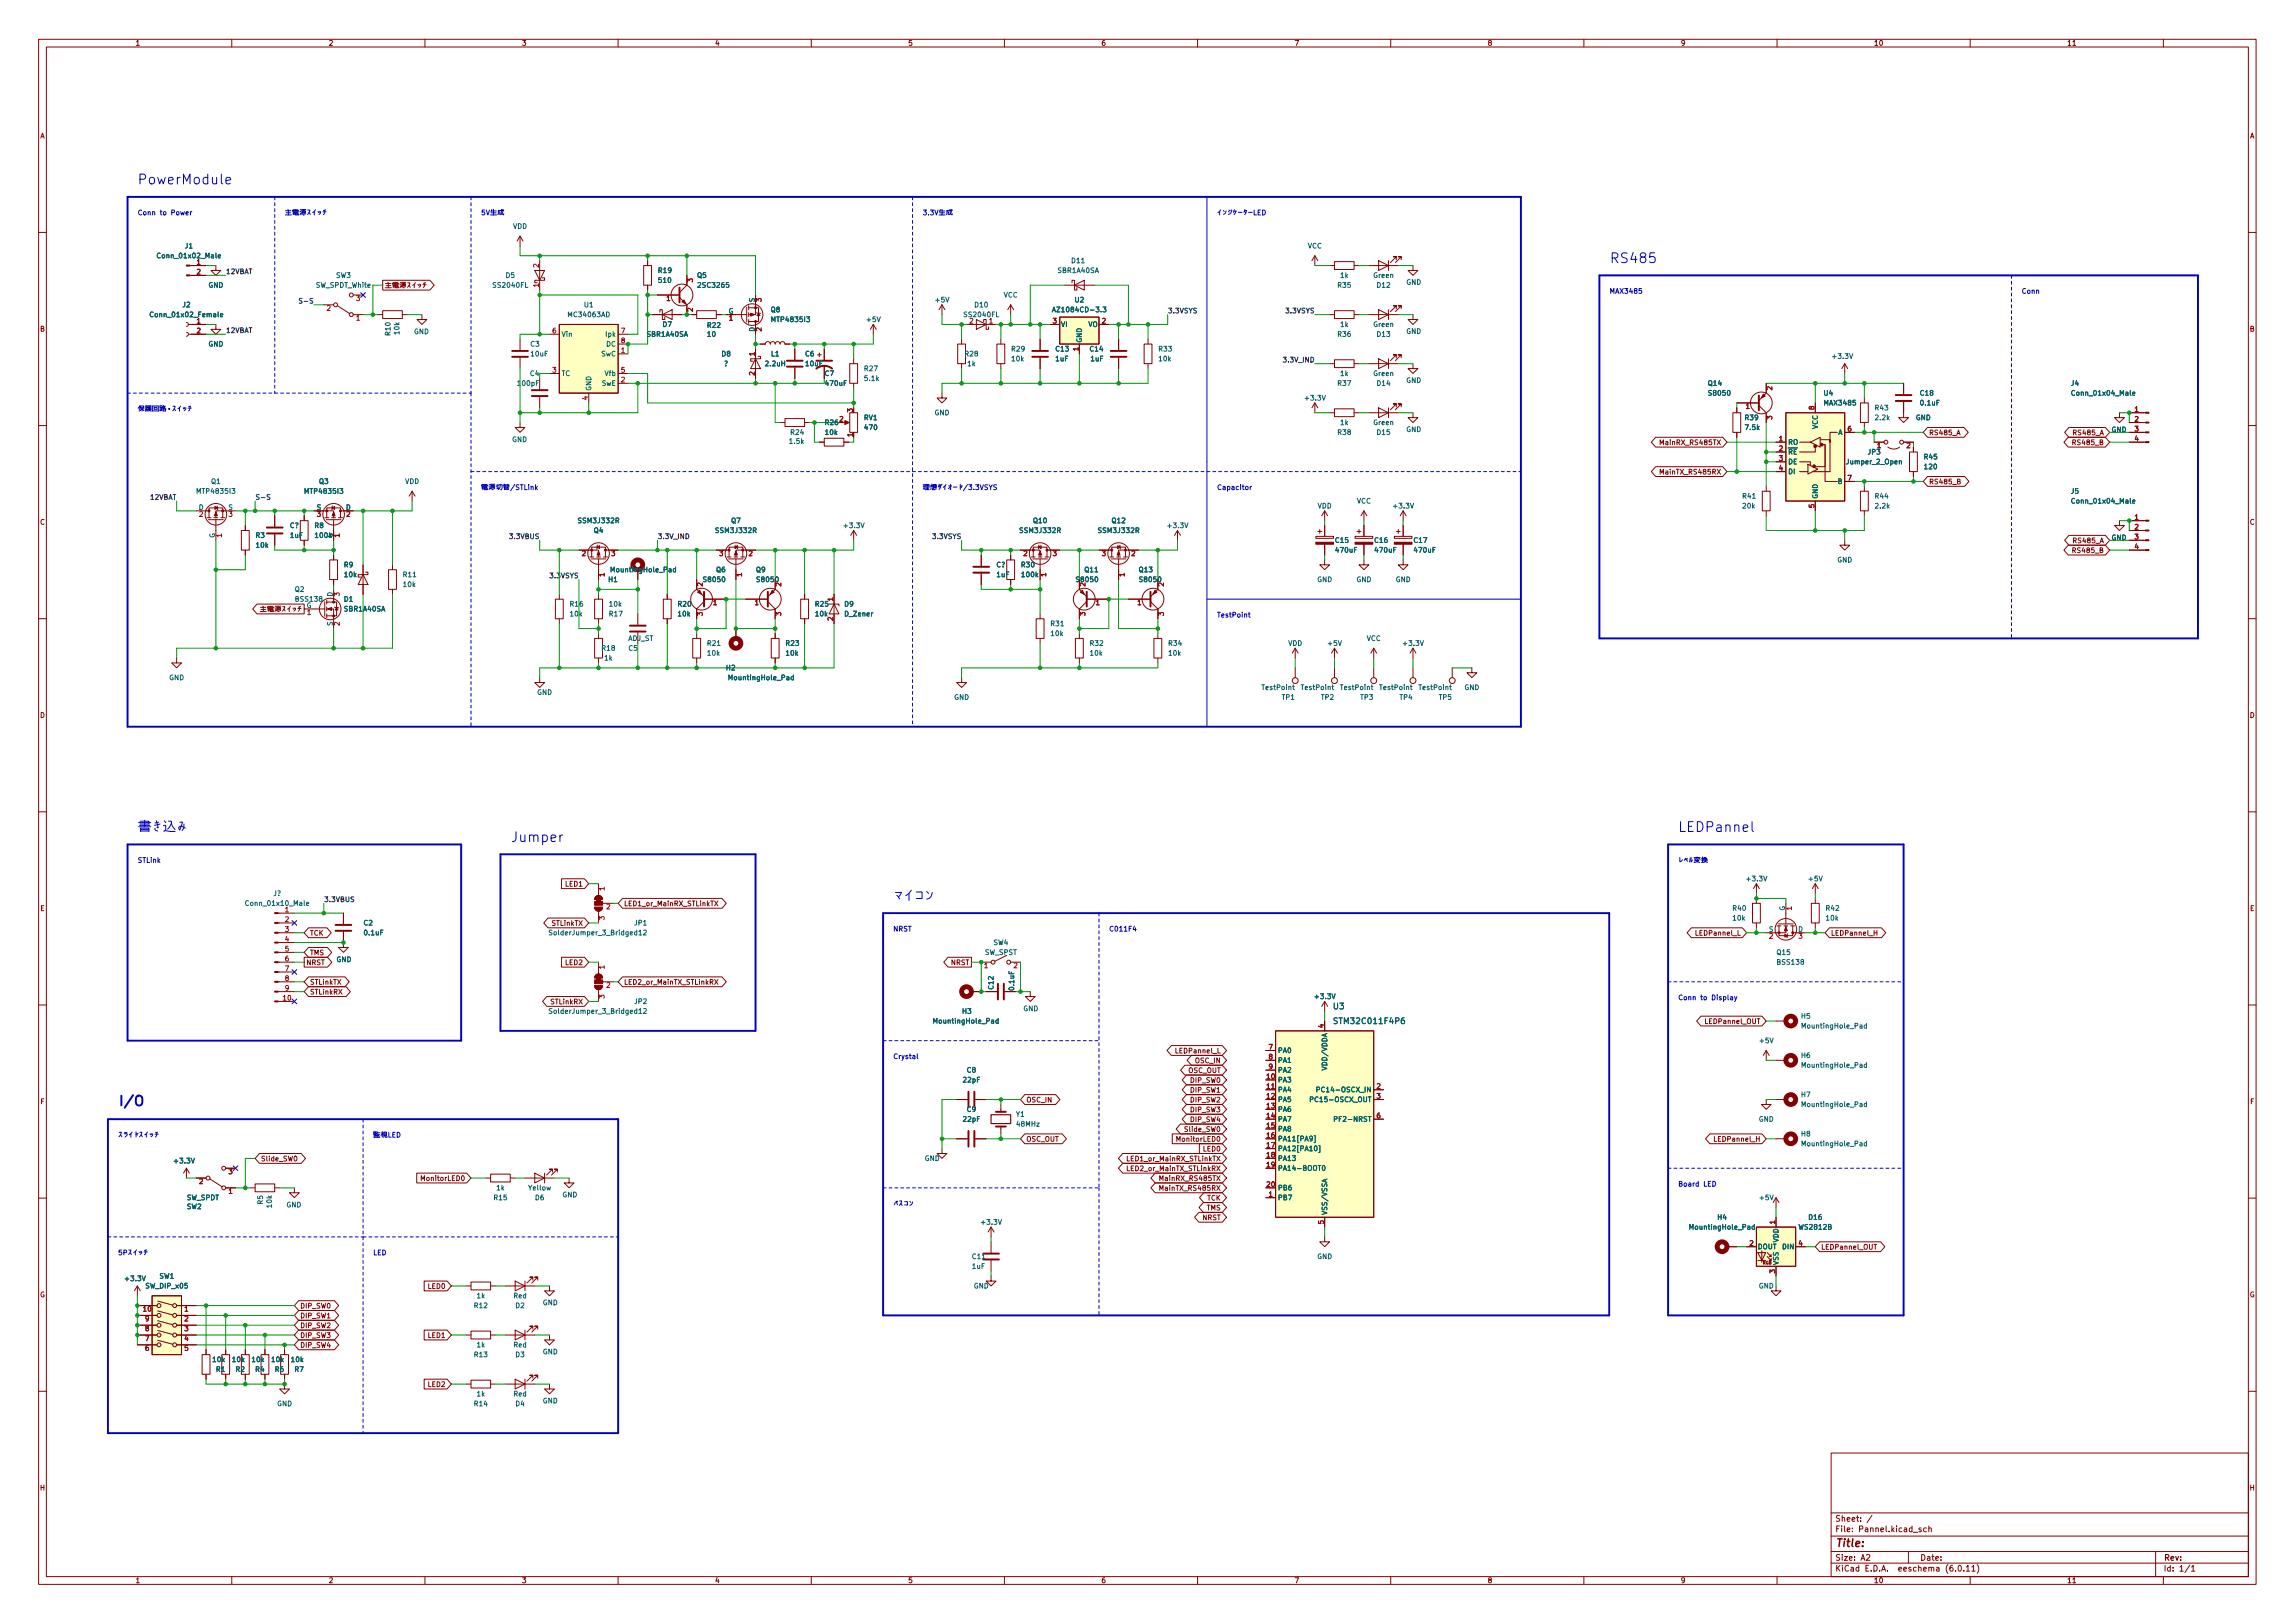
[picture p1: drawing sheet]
<svg xmlns="http://www.w3.org/2000/svg" width="594mm" height="420mm" viewBox="0 0 594 420" stroke-linecap="round" stroke-linejoin="round" font-family="sans-serif">
<defs><g id="words">
<g font-size="3.5" fill="#0000c2">
<text x="35.6" y="47.7">PowerModule</text>
<text x="416.6" y="68.1">RS485</text>
<text x="35.6" y="215.4">þÿfø0M•¼0•</text>
<text x="434.3" y="215.4">LEDPannel</text>
<text x="132.1" y="218">Jumper</text>
<text x="231.1" y="233.2">þÿ0Þ0¤0³0ó</text>
<text x="30.5" y="286.3">I/O</text>
</g>
<text font-size="2.8" fill="#840000" x="475" y="401.1">Title:</text>
<g font-size="2.1" fill="#006464">
<text x="344.9" y="261.7">U3</text>
<text x="344.9" y="265.6">STM32C011F4P6</text>
</g>
<g font-size="2.1" fill="#840000">
<text x="475" y="394.4">Sheet:</text>
<text x="475" y="397.1">File:</text>
<text x="481.4" y="397.1">Pannel.kicad_sch</text>
<text x="475" y="407.3">KiCad</text>
<text x="475" y="404.5">Size:</text>
<text x="481.7" y="404.5">A2</text>
<text x="482.7" y="407.3">E.D.A.</text>
<text x="491.6" y="407.3">eeschema</text>
<text x="497" y="404.5">Date:</text>
<text x="504" y="407.3">(6.0.11)</text>
<text x="560" y="404.5">Rev:</text>
<text x="560" y="407.3">Id:</text>
<text x="564.1" y="407.3">1/1</text>
</g>
<g font-size="1.8" fill="#840000">
<text x="35" y="12.2">1</text>
<text x="85" y="12.2">2</text>
<text x="135" y="12.2">3</text>
<text x="185" y="12.2">4</text>
<text x="235" y="12.2">5</text>
<text x="285" y="12.2">6</text>
<text x="335" y="12.2">7</text>
<text x="385" y="12.2">8</text>
<text x="435" y="12.2">9</text>
<text x="485" y="12.2">10</text>
<text x="535" y="12.2">11</text>
<text x="10.4" y="36.2">A</text>
<text x="582.4" y="36.2">A</text>
<text x="99.5" y="74.9">þÿN;–ûn•0¹0¤0Ã0Á</text>
<text x="10.3" y="86.2">B</text>
<text x="582.3" y="86.2">B</text>
<text x="499.3" y="113">RS485_A</text>
<text x="536.4" y="113">RS485_A</text>
<text x="429.4" y="115.6">MainRX_RS485TX</text>
<text x="536.2" y="115.6">RS485_B</text>
<text x="429.4" y="123.2">MainTX_RS485RX</text>
<text x="499.3" y="125.7">RS485_B</text>
<text x="10.3" y="136.2">C</text>
<text x="582.3" y="136.2">C</text>
<text x="536.2" y="143.5">RS485_B</text>
<text x="536.4" y="141">RS485_A</text>
<text x="67.2" y="158.8">þÿN;–ûn•0¹0¤0Ã0Á</text>
<text x="10.3" y="186.2">D</text>
<text x="582.3" y="186.2">D</text>
<text x="146.2" y="229.9">LED1</text>
<text x="10.3" y="236.2">E</text>
<text x="161.4" y="235">LED1_or_MainRX_STLinkTX</text>
<text x="582.3" y="236.2">E</text>
<text x="80.2" y="242.6">TCK</text>
<text x="142.7" y="240">STLinkTX</text>
<text x="438.6" y="242.6">LEDPannel_L</text>
<text x="473.9" y="242.6">LEDPannel_H</text>
<text x="79.2" y="250.2">NRST</text>
<text x="80.2" y="247.7">TMS</text>
<text x="146.2" y="250.2">LED2</text>
<text x="246.1" y="250.2">NRST</text>
<text x="80.2" y="257.8">STLinkRX</text>
<text x="80.2" y="255.3">STLinkTX</text>
<text x="161.4" y="255.3">LED2_or_MainTX_STLinkRX</text>
<text x="142.4" y="260.4">STLinkRX</text>
<text x="441.1" y="265.4">LEDPannel_OUT</text>
<text x="304" y="273.1">LEDPannel_L</text>
<text x="309.2" y="275.6">OSC_IN</text>
<text x="307.5" y="278.1">OSC_OUT</text>
<text x="307.9" y="280.7">DIP_SW0</text>
<text x="10.4" y="286.2">F</text>
<text x="265.6" y="285.8">OSC_IN</text>
<text x="307.9" y="285.8">DIP_SW2</text>
<text x="307.9" y="283.2">DIP_SW1</text>
<text x="582.4" y="286.2">F</text>
<text x="306.4" y="293.4">Slide_SW0</text>
<text x="307.9" y="288.3">DIP_SW3</text>
<text x="307.9" y="290.8">DIP_SW4</text>
<text x="265.6" y="295.9">OSC_OUT</text>
<text x="304.2" y="295.9">MonitorLED0</text>
<text x="311.3" y="298.5">LED0</text>
<text x="443.4" y="295.9">LEDPannel_H</text>
<text x="67.5" y="301">Slide_SW0</text>
<text x="291.4" y="301">LED1_or_MainRX_STLinkTX</text>
<text x="291.4" y="303.5">LED2_or_MainTX_STLinkRX</text>
<text x="108.7" y="306.1">MonitorLED0</text>
<text x="299.8" y="308.6">MainTX_RS485RX</text>
<text x="299.8" y="306.1">MainRX_RS485TX</text>
<text x="312.4" y="311.2">TCK</text>
<text x="311.1" y="316.2">NRST</text>
<text x="312.3" y="313.7">TMS</text>
<text x="471.3" y="323.9">LEDPannel_OUT</text>
<text x="110.6" y="334">LED0</text>
<text x="10.3" y="336.2">G</text>
<text x="77.6" y="339.1">DIP_SW0</text>
<text x="77.6" y="341.6">DIP_SW1</text>
<text x="582.3" y="336.2">G</text>
<text x="77.6" y="344.2">DIP_SW2</text>
<text x="77.6" y="346.7">DIP_SW3</text>
<text x="110.6" y="346.7">LED1</text>
<text x="77.6" y="349.3">DIP_SW4</text>
<text x="110.6" y="359.4">LED2</text>
<text x="10.2" y="386.2">H</text>
<text x="582.2" y="386.2">H</text>
<text x="35" y="410.2">1</text>
<text x="85" y="410.2">2</text>
<text x="135" y="410.2">3</text>
<text x="185" y="410.2">4</text>
<text x="235" y="410.2">5</text>
<text x="285" y="410.2">6</text>
<text x="335" y="410.2">7</text>
<text x="385" y="410.2">8</text>
<text x="435" y="410.2">9</text>
<text x="485" y="410.2">10</text>
<text x="535" y="410.2">11</text>
</g>
<g font-size="1.8" fill="#0000c2">
<text x="35.6" y="55.7">Conn</text>
<text x="41.4" y="55.7">to</text>
<text x="44.4" y="55.7">Power</text>
<text x="73.7" y="55.7">þÿN;–ûn•0¹0¤0Ã0Á</text>
<text x="416.6" y="76">MAX3485</text>
<text x="523.2" y="76">Conn</text>
<text x="35.6" y="106.5">þÿOÝ‹wVÞ•ï0û0¹0¤0Ã0Á</text>
<text x="315" y="126.8">Capacitor</text>
<text x="315" y="159.8">TestPoint</text>
<text x="35.6" y="223.3">STLink</text>
<text x="434.3" y="223.3">þÿ0ì0Ù0ëY cÛ</text>
<text x="231.1" y="241.1">NRST</text>
<text x="287" y="241.1">C011F4</text>
<text x="434.3" y="258.9">Conn</text>
<text x="440.2" y="258.9">to</text>
<text x="443.2" y="258.9">Display</text>
<text x="231.1" y="274.1">Crystal</text>
<text x="30.5" y="294.5">þÿ0¹0é0¤0É0¹0¤0Ã0Á</text>
<text x="434.3" y="307.2">Board</text>
<text x="441" y="307.2">LED</text>
<text x="231.1" y="312.2">þÿ0Ñ0¹0³0ó</text>
<text x="96.5" y="324.9">LED</text>
</g>
<g font-size="1.8" fill="#006464">
<text x="132.7" y="59.6">VDD</text>
<text x="47.7" y="64.7">J1</text>
<text x="338.5" y="64.7">VCC</text>
<text x="40.4" y="67.2">Conn_01x02_Male</text>
<text x="170.2" y="71">R19</text>
<text x="273.6" y="71">SBR1A40SA</text>
<text x="277.2" y="68.5">D11</text>
<text x="53.9" y="74.9">GND</text>
<text x="81.7" y="74.9">SW_SPDT_White</text>
<text x="86.9" y="72.3">SW3</text>
<text x="127.3" y="74.9">SS2040FL</text>
<text x="130.8" y="72.3">D5</text>
<text x="170.2" y="73.6">510</text>
<text x="180.3" y="72.3">Q5</text>
<text x="180.3" y="74.9">2SC3265</text>
<text x="259.7" y="77.4">VCC</text>
<text x="346.1" y="74.9">R35</text>
<text x="346.8" y="72.3">1k</text>
<text x="355.4" y="72.3">Green</text>
<text x="356.2" y="74.9">D12</text>
<text x="363.9" y="74.1">GND</text>
<text x="38.5" y="82.5">Conn_01x02_Female</text>
<text x="47.1" y="79.9">J2</text>
<text x="146.8" y="82.5">MC34063AD</text>
<text x="151.1" y="79.9">U1</text>
<text x="188.5" y="81.2">G</text>
<text x="195.3" y="78.3" transform="rotate(-90 195.3 78.3)">S</text>
<text x="199.4" y="81.2">Q8</text>
<text x="199.4" y="83.7">MTP4835I3</text>
<text x="224" y="83.7">+5V</text>
<text x="241.8" y="78.7">+5V</text>
<text x="249.2" y="82.5">SS2040FL</text>
<text x="252.1" y="79.9">D10</text>
<text x="272.2" y="81.2">AZ1084CD-3.3</text>
<text x="278.1" y="78.7">U2</text>
<text x="101.5" y="87.1" transform="rotate(-90 101.5 87.1)">R10</text>
<text x="103.8" y="86.8" transform="rotate(-90 103.8 86.8)">10k</text>
<text x="107.1" y="86.9">GND</text>
<text x="145.3" y="87.6">Vin</text>
<text x="156.6" y="87.6">Ipk</text>
<text x="167.3" y="87.6">SBR1A40SA</text>
<text x="171.4" y="85">D7</text>
<text x="182.9" y="85.2">R22</text>
<text x="182.9" y="87.6">10</text>
<text x="195.3" y="86" transform="rotate(-90 195.3 86)">D</text>
<text x="274.6" y="85">VI</text>
<text x="280.4" y="88.8" transform="rotate(-90 280.4 88.8)">GND</text>
<text x="281.7" y="85">VO</text>
<text x="346.1" y="87.6">R36</text>
<text x="346.8" y="85">1k</text>
<text x="355.4" y="85">Green</text>
<text x="356.2" y="87.6">D13</text>
<text x="363.9" y="86.8">GND</text>
<text x="53.9" y="90.1">GND</text>
<text x="137.2" y="90.1">C3</text>
<text x="137.2" y="92.6">10uF</text>
<text x="155.5" y="92.6">SwC</text>
<text x="156.8" y="90.1">DC</text>
<text x="186.6" y="92.6">D8</text>
<text x="187.3" y="95.2">?</text>
<text x="197.8" y="95.2">2.2uH</text>
<text x="199.5" y="92.6">L1</text>
<text x="208.3" y="92.6">C6</text>
<text x="208.3" y="95.2">10uF</text>
<text x="249.5" y="92.6">R28</text>
<text x="250.3" y="95.2">1k</text>
<text x="261.6" y="91.4">R29</text>
<text x="261.6" y="93.9">10k</text>
<text x="273.1" y="91.4">C13</text>
<text x="273.1" y="93.9">1uF</text>
<text x="281.9" y="91.4">C14</text>
<text x="282.1" y="93.9">1uF</text>
<text x="299.7" y="91.4">R33</text>
<text x="299.7" y="93.9">10k</text>
<text x="474" y="93.3">+3.3V</text>
<text x="133.7" y="100.3">100pF</text>
<text x="145.3" y="97.7">TC</text>
<text x="153.4" y="101.3" transform="rotate(-90 153.4 101.3)">GND</text>
<text x="155.7" y="100.3">SwE</text>
<text x="156.4" y="97.7">Vfb</text>
<text x="213.4" y="97.7">C7</text>
<text x="213.4" y="100.3">470uF</text>
<text x="223.5" y="96.4">R27</text>
<text x="223.5" y="99">5.1k</text>
<text x="346.1" y="100.3">R37</text>
<text x="346.8" y="97.7">1k</text>
<text x="355.4" y="97.7">Green</text>
<text x="356.2" y="100.3">D14</text>
<text x="363.9" y="99.5">GND</text>
<text x="442" y="100.3">Q14</text>
<text x="535.9" y="100.3">J4</text>
<text x="241.8" y="107.9">GND</text>
<text x="337.4" y="104.1">+3.3V</text>
<text x="442" y="102.8">S8050</text>
<text x="471.9" y="102.8">U4</text>
<text x="471.9" y="105.3">MAX3485</text>
<text x="485.1" y="106.6">R43</text>
<text x="496.8" y="102.8">C18</text>
<text x="496.8" y="105.3">0.1uF</text>
<text x="535.9" y="102.8">Conn_01x04_Male</text>
<text x="204.4" y="113">R24</text>
<text x="213.4" y="110.4">R26</text>
<text x="213.4" y="113">10k</text>
<text x="223.5" y="109.1">RV1</text>
<text x="223.5" y="111.7">470</text>
<text x="346.1" y="113">R38</text>
<text x="346.8" y="110.4">1k</text>
<text x="355.4" y="110.4">Green</text>
<text x="356.2" y="113">D15</text>
<text x="363.9" y="112.2">GND</text>
<text x="451.5" y="109.1">R39</text>
<text x="451.5" y="111.7">7.5k</text>
<text x="470.9" y="111.1" transform="rotate(-90 470.9 111.1)">VCC</text>
<text x="475.8" y="113">A</text>
<text x="485.1" y="109.1">2.2k</text>
<text x="495.8" y="109.1">GND</text>
<text x="546.5" y="112.3">GND</text>
<text x="132.5" y="114.8">GND</text>
<text x="204.1" y="115.3">1.5k</text>
<text x="462.8" y="115.5">RO</text>
<text x="462.8" y="118">~{RE}</text>
<text x="483.3" y="118">JP3</text>
<text x="497.8" y="119.3">R45</text>
<text x="54.5" y="125.7">Q1</text>
<text x="82.5" y="125.7">Q3</text>
<text x="104.8" y="125.7">VDD</text>
<text x="462.8" y="120.6">DE</text>
<text x="462.8" y="123.1">DI</text>
<text x="475.6" y="125.7">B</text>
<text x="477.7" y="120.6">Jumper_2_Open</text>
<text x="497.8" y="121.8">120</text>
<text x="50.6" y="128.2">MTP4835I3</text>
<text x="51.4" y="132">D</text>
<text x="59" y="132">S</text>
<text x="78.6" y="128.2">MTP4835I3</text>
<text x="81.9" y="132">S</text>
<text x="89.5" y="132">D</text>
<text x="351.2" y="130.7">VCC</text>
<text x="450.9" y="129.5">R41</text>
<text x="470.9" y="129.2" transform="rotate(-90 470.9 129.2)">GND</text>
<text x="485.1" y="129.5">R44</text>
<text x="535.9" y="128.2">J5</text>
<text x="535.9" y="130.7">Conn_01x04_Male</text>
<text x="74.9" y="137.1">C?</text>
<text x="81.3" y="137.1">R8</text>
<text x="149.4" y="135.8">SSM3J332R</text>
<text x="189.2" y="135.8">Q7</text>
<text x="218.1" y="137.1">+3.3V</text>
<text x="267.3" y="135.8">Q10</text>
<text x="287.6" y="135.8">Q12</text>
<text x="301.9" y="137.1">+3.3V</text>
<text x="341" y="132">VDD</text>
<text x="360.3" y="132">+3.3V</text>
<text x="450.9" y="132">20k</text>
<text x="485.1" y="132">2.2k</text>
<text x="55.6" y="139.3" transform="rotate(-90 55.6 139.3)">G</text>
<text x="66" y="139.6">R3</text>
<text x="66" y="142.2">10k</text>
<text x="74.9" y="139.6">1uF</text>
<text x="81.3" y="139.6">100k</text>
<text x="86.1" y="139.3" transform="rotate(-90 86.1 139.3)">G</text>
<text x="153.6" y="138.4">Q4</text>
<text x="185" y="138.4">SSM3J332R</text>
<text x="263.7" y="138.4">SSM3J332R</text>
<text x="284" y="138.4">SSM3J332R</text>
<text x="345.4" y="140.9">C15</text>
<text x="345.4" y="143.4">470uF</text>
<text x="355.6" y="140.9">C16</text>
<text x="355.6" y="143.4">470uF</text>
<text x="365.8" y="140.9">C17</text>
<text x="365.8" y="143.4">470uF</text>
<text x="546.5" y="140.2">GND</text>
<text x="88.9" y="147.2">R9</text>
<text x="88.9" y="149.8">10k</text>
<text x="104.1" y="149.8">R11</text>
<text x="157.8" y="148.5">MountingHole_Pad</text>
<text x="185.3" y="148.5">Q6</text>
<text x="195.6" y="148.5">Q9</text>
<text x="257.8" y="147.2">C?</text>
<text x="257.8" y="149.8">1uF</text>
<text x="264.2" y="147.2">R30</text>
<text x="264.2" y="149.8">100k</text>
<text x="280.6" y="148.5">Q11</text>
<text x="294.6" y="148.5">Q13</text>
<text x="475.5" y="146">GND</text>
<text x="76.2" y="153.6">Q2</text>
<text x="86.1" y="154.6" transform="rotate(-90 86.1 154.6)">D</text>
<text x="104.1" y="152.3">10k</text>
<text x="157.3" y="151.1">H1</text>
<text x="181.8" y="151.1">S8050</text>
<text x="195.6" y="151.1">S8050</text>
<text x="278.3" y="151.1">S8050</text>
<text x="294.6" y="151.1">S8050</text>
<text x="340.9" y="151.1">GND</text>
<text x="351" y="151.1">GND</text>
<text x="361.2" y="151.1">GND</text>
<text x="76.2" y="156.1">BSS138</text>
<text x="79.3" y="157.4">G</text>
<text x="88.9" y="156.1">D1</text>
<text x="88.9" y="158.7">SBR1A40SA</text>
<text x="147.3" y="157.4">R16</text>
<text x="147.3" y="159.9">10k</text>
<text x="157.5" y="159.9">R17</text>
<text x="157.5" y="157.4">10k</text>
<text x="175.3" y="157.4">R20</text>
<text x="175.3" y="159.9">10k</text>
<text x="210.8" y="157.4">R25</text>
<text x="210.8" y="159.9">10k</text>
<text x="218.4" y="157.4">D9</text>
<text x="218.4" y="159.9">D_Zener</text>
<text x="86.1" y="162.1" transform="rotate(-90 86.1 162.1)">S</text>
<text x="162.6" y="166.3">ADJ_ST</text>
<text x="182.9" y="167.6">R21</text>
<text x="203.2" y="167.6">R23</text>
<text x="271.8" y="162.5">R31</text>
<text x="271.8" y="165">10k</text>
<text x="281.9" y="167.6">R32</text>
<text x="302.3" y="167.6">R34</text>
<text x="333.4" y="167.6">VDD</text>
<text x="343.4" y="167.6">+5V</text>
<text x="353.7" y="166.3">VCC</text>
<text x="362.8" y="167.6">+3.3V</text>
<text x="155.6" y="168.8">R18</text>
<text x="156.3" y="171.4">1k</text>
<text x="162.6" y="168.8">C5</text>
<text x="182.9" y="170.1">10k</text>
<text x="187.8" y="173.9">H2</text>
<text x="203.2" y="170.1">10k</text>
<text x="281.9" y="170.1">10k</text>
<text x="302.3" y="170.1">10k</text>
<text x="43.7" y="176.5">GND</text>
<text x="188.3" y="176.5">MountingHole_Pad</text>
<text x="326.4" y="179">TestPoint</text>
<text x="336.6" y="179">TestPoint</text>
<text x="346.7" y="179">TestPoint</text>
<text x="356.9" y="179">TestPoint</text>
<text x="367.1" y="179">TestPoint</text>
<text x="379" y="179">GND</text>
<text x="139" y="180.3">GND</text>
<text x="246.9" y="181.5">GND</text>
<text x="331.7" y="181.5">TP1</text>
<text x="341.8" y="181.5">TP2</text>
<text x="352" y="181.5">TP3</text>
<text x="362.2" y="181.5">TP4</text>
<text x="372.3" y="181.5">TP5</text>
<text x="70.7" y="232.3">J?</text>
<text x="451.7" y="228.5">+3.3V</text>
<text x="467.9" y="228.5">+5V</text>
<text x="63.2" y="234.9">Conn_01x10_Male</text>
<text x="94" y="240">C2</text>
<text x="164" y="240">JP1</text>
<text x="448.3" y="236.1">R40</text>
<text x="448.3" y="238.7">10k</text>
<text x="462" y="235.8" transform="rotate(-90 462 235.8)">G</text>
<text x="472.4" y="236.1">R42</text>
<text x="472.4" y="238.7">10k</text>
<text x="94" y="242.5">0.1uF</text>
<text x="141.8" y="242.5">SolderJumper_3_Bridged12</text>
<text x="257.1" y="245">SW4</text>
<text x="457.8" y="241.2">S</text>
<text x="465.4" y="241.2">D</text>
<text x="87" y="249.4">GND</text>
<text x="254.9" y="247.6">SW_SPST</text>
<text x="459.7" y="247.6">Q15</text>
<text x="459.7" y="250.1">BSS138</text>
<text x="257.6" y="256.3" transform="rotate(-90 257.6 256.3)">C12</text>
<text x="262.9" y="256.6" transform="rotate(-90 262.9 256.6)">0.1uF</text>
<text x="141.8" y="262.8">SolderJumper_3_Bridged12</text>
<text x="164" y="260.3">JP2</text>
<text x="248.9" y="262.8">H3</text>
<text x="264.8" y="262.1">GND</text>
<text x="340" y="259">+3.3V</text>
<text x="241.3" y="265.4">MountingHole_Pad</text>
<text x="466.1" y="264.1">H5</text>
<text x="466.1" y="266.6">MountingHole_Pad</text>
<text x="330.7" y="273">PA0</text>
<text x="330.7" y="275.5">PA1</text>
<text x="455.2" y="270.4">+5V</text>
<text x="466.1" y="274.2">H6</text>
<text x="249.1" y="280.6">22pF</text>
<text x="250.1" y="278.1">C8</text>
<text x="330.7" y="280.6">PA3</text>
<text x="330.7" y="278.1">PA2</text>
<text x="343.9" y="277.2" transform="rotate(-90 343.9 277.2)">VDD/VDDA</text>
<text x="466.1" y="276.8">MountingHole_Pad</text>
<text x="330.7" y="283.1">PA4</text>
<text x="330.7" y="285.7">PA5</text>
<text x="338.8" y="285.7">PC15-OSCX_OUT</text>
<text x="340.5" y="283.1">PC14-OSCX_IN</text>
<text x="466.1" y="284.4">H7</text>
<text x="466.1" y="286.9">MountingHole_Pad</text>
<text x="249.1" y="290.8">22pF</text>
<text x="250.1" y="288.2">C9</text>
<text x="262.9" y="289.5">Y1</text>
<text x="262.9" y="292">48MHz</text>
<text x="330.7" y="288.2">PA6</text>
<text x="330.7" y="290.8">PA7</text>
<text x="330.7" y="293.3">PA8</text>
<text x="345" y="290.8">PF2-NRST</text>
<text x="455.2" y="290.8">GND</text>
<text x="330.7" y="295.8">PA11[PA9]</text>
<text x="330.7" y="298.4">PA12[PA10]</text>
<text x="466.1" y="294.6">H8</text>
<text x="466.1" y="297.1">MountingHole_Pad</text>
<text x="44.7" y="301.5">+3.3V</text>
<text x="239.3" y="300.9">GND</text>
<text x="330.7" y="300.9">PA13</text>
<text x="330.7" y="303.5">PA14-BOOT0</text>
<text x="48.3" y="311.1">SW_SPDT</text>
<text x="68.4" y="311.9" transform="rotate(-90 68.4 311.9)">R5</text>
<text x="127.6" y="311.1">R15</text>
<text x="128.3" y="308.5">1k</text>
<text x="136.6" y="308.5">Yellow</text>
<text x="138.4" y="311.1">D6</text>
<text x="145.5" y="310.3">GND</text>
<text x="330.7" y="311.1">PB7</text>
<text x="330.7" y="308.5">PB6</text>
<text x="455.2" y="311.1">+5V</text>
<text x="48.3" y="313.4">SW2</text>
<text x="70.7" y="312.9" transform="rotate(-90 70.7 312.9)">10k</text>
<text x="74.1" y="312.9">GND</text>
<text x="253.6" y="317.4">+3.3V</text>
<text x="343.9" y="314.6" transform="rotate(-90 343.9 314.6)">VSS/VSSA</text>
<text x="444.4" y="316.2">H4</text>
<text x="468" y="316.2">D16</text>
<text x="437" y="318.7">MountingHole_Pad</text>
<text x="454.9" y="323.8">DOUT</text>
<text x="460.8" y="321.7" transform="rotate(-90 460.8 321.7)">VDD</text>
<text x="461.2" y="323.8">DIN</text>
<text x="465.4" y="318.7">WS2812B</text>
<text x="251.5" y="326.3">C11</text>
<text x="251.5" y="328.9">1uF</text>
<text x="340.9" y="326.3">GND</text>
<text x="460.8" y="327.6" transform="rotate(-90 460.8 327.6)">VSS</text>
<text x="32" y="332">+3.3V</text>
<text x="37.5" y="333.9">SW_DIP_x05</text>
<text x="41.2" y="331.4">SW1</text>
<text x="252" y="333.9">GND</text>
<text x="455.2" y="333.9">GND</text>
<text x="122.5" y="339">R12</text>
<text x="123.3" y="336.5">1k</text>
<text x="132.8" y="336.5">Red</text>
<text x="133.3" y="339">D2</text>
<text x="140.4" y="338.3">GND</text>
<text x="54.8" y="353">10k</text>
<text x="59.9" y="353">10k</text>
<text x="65" y="353">10k</text>
<text x="70.1" y="353">10k</text>
<text x="75.1" y="353">10k</text>
<text x="122.5" y="351.7">R13</text>
<text x="123.3" y="349.2">1k</text>
<text x="132.8" y="349.2">Red</text>
<text x="133.3" y="351.7">D3</text>
<text x="140.4" y="351">GND</text>
<text x="55.8" y="355.5">R1</text>
<text x="60.9" y="355.5">R2</text>
<text x="65.9" y="355.5">R4</text>
<text x="71" y="355.5">R6</text>
<text x="76.1" y="355.5">R7</text>
<text x="71.6" y="364.4">GND</text>
<text x="122.5" y="364.4">R14</text>
<text x="123.3" y="361.9">1k</text>
<text x="132.8" y="361.9">Red</text>
<text x="133.3" y="364.4">D4</text>
<text x="140.4" y="363.7">GND</text>
</g>
<g font-size="1.8" fill="#a90000">
<text x="50.8" y="68.5">1</text>
<text x="50.8" y="71">2</text>
<text x="139.4" y="69.4" transform="rotate(-90 139.4 69.4)">2</text>
<text x="139.4" y="74.5" transform="rotate(-90 139.4 74.5)">1</text>
<text x="50.8" y="83.7">1</text>
<text x="92" y="83.7">1</text>
<text x="172.4" y="78.7">1</text>
<text x="188.5" y="83.7">1</text>
<text x="250.8" y="83.7">2</text>
<text x="255.9" y="83.7">1</text>
<text x="272.4" y="83.7">3</text>
<text x="285.1" y="83.7">2</text>
<text x="50.8" y="86.3">2</text>
<text x="142.8" y="86.3">6</text>
<text x="160.6" y="86.3">7</text>
<text x="160.6" y="88.8">8</text>
<text x="160.6" y="91.4">1</text>
<text x="195.3" y="92.3" transform="rotate(-90 195.3 92.3)">1</text>
<text x="279.1" y="91" transform="rotate(-90 279.1 91)">1</text>
<text x="142.8" y="96.4">3</text>
<text x="160.6" y="99">2</text>
<text x="160.6" y="96.4">5</text>
<text x="195.3" y="97.4" transform="rotate(-90 195.3 97.4)">2</text>
<text x="152.1" y="103.7" transform="rotate(-90 152.1 103.7)">4</text>
<text x="220.7" y="106.9" transform="rotate(-90 220.7 106.9)">3</text>
<text x="451.8" y="106.6">1</text>
<text x="469.6" y="106.3" transform="rotate(-90 469.6 106.3)">8</text>
<text x="552.4" y="106.6">1</text>
<text x="217.1" y="109.1">2</text>
<text x="220.7" y="113.2" transform="rotate(-90 220.7 113.2)">1</text>
<text x="478.1" y="111.7">6</text>
<text x="552.4" y="109.1">2</text>
<text x="552.4" y="111.7">3</text>
<text x="460.3" y="114.2">1</text>
<text x="460.3" y="116.8">2</text>
<text x="460.3" y="119.3">3</text>
<text x="485.7" y="116.8">1</text>
<text x="552.4" y="114.2">4</text>
<text x="460.3" y="121.8">4</text>
<text x="478.1" y="124.4">7</text>
<text x="469.6" y="131.7" transform="rotate(-90 469.6 131.7)">5</text>
<text x="552.4" y="134.5">1</text>
<text x="552.4" y="137.1">2</text>
<text x="58.2" y="139.3" transform="rotate(-90 58.2 139.3)">1</text>
<text x="88.7" y="139.3" transform="rotate(-90 88.7 139.3)">1</text>
<text x="552.4" y="139.6">3</text>
<text x="552.4" y="142.2">4</text>
<text x="157.2" y="149.4" transform="rotate(-90 157.2 149.4)">1</text>
<text x="192.8" y="149.4" transform="rotate(-90 192.8 149.4)">1</text>
<text x="271.5" y="149.4" transform="rotate(-90 271.5 149.4)">1</text>
<text x="291.9" y="149.4" transform="rotate(-90 291.9 149.4)">1</text>
<text x="215.6" y="155.8" transform="rotate(-90 215.6 155.8)">1</text>
<text x="79.3" y="159.9">1</text>
<text x="184.4" y="157.4">1</text>
<text x="195.2" y="157.4">1</text>
<text x="215.6" y="160.9" transform="rotate(-90 215.6 160.9)">2</text>
<text x="283.5" y="157.4">1</text>
<text x="294.3" y="157.4">1</text>
<text x="157.2" y="230.7" transform="rotate(-90 157.2 230.7)">1</text>
<text x="73.6" y="236.1">1</text>
<text x="73.6" y="238.7">2</text>
<text x="464.6" y="235.8" transform="rotate(-90 464.6 235.8)">1</text>
<text x="73.6" y="241.2">3</text>
<text x="73.6" y="243.8">4</text>
<text x="73.6" y="246.3">5</text>
<text x="73.6" y="248.8">6</text>
<text x="73.6" y="251.4">7</text>
<text x="157.2" y="251" transform="rotate(-90 157.2 251)">1</text>
<text x="254.6" y="251.4">1</text>
<text x="73.6" y="253.9">8</text>
<text x="73.6" y="256.5">9</text>
<text x="73" y="259">10</text>
<text x="342.6" y="266.3" transform="rotate(-90 342.6 266.3)">4</text>
<text x="328.2" y="271.7">7</text>
<text x="328.2" y="274.2">8</text>
<text x="327.6" y="279.3">10</text>
<text x="327.6" y="281.9">11</text>
<text x="328.2" y="276.8">9</text>
<text x="356.2" y="281.9">2</text>
<text x="327.6" y="284.4">12</text>
<text x="327.6" y="286.9">13</text>
<text x="356.2" y="284.4">3</text>
<text x="327.6" y="289.5">14</text>
<text x="327.6" y="292">15</text>
<text x="356.2" y="289.5">6</text>
<text x="327.6" y="294.6">16</text>
<text x="327.6" y="297.1">17</text>
<text x="327.6" y="299.6">18</text>
<text x="327.6" y="302.2">19</text>
<text x="59" y="309.8">1</text>
<text x="327.6" y="307.3">20</text>
<text x="328.2" y="309.8">1</text>
<text x="342.6" y="317.1" transform="rotate(-90 342.6 317.1)">5</text>
<text x="459.5" y="317.1" transform="rotate(-90 459.5 317.1)">1</text>
<text x="452.7" y="322.5">2</text>
<text x="465.4" y="322.5">4</text>
<text x="459.5" y="329.8" transform="rotate(-90 459.5 329.8)">3</text>
<text x="36.8" y="340.3">10</text>
<text x="47.6" y="340.3">1</text>
<text x="47.6" y="347.9">4</text>
</g>
<g font-size="1.8" fill="#0f0f0f">
<text x="58.4" y="70.9">12VBAT</text>
<text x="77.1" y="78.6">S-S</text>
<text x="302.3" y="81.1">3.3VSYS</text>
<text x="332.6" y="81.1">3.3VSYS</text>
<text x="58.4" y="86.2">12VBAT</text>
<text x="331.9" y="93.8">3.3V_IND</text>
<text x="38.7" y="129.4">12VBAT</text>
<text x="66" y="129.4">S-S</text>
<text x="131.6" y="139.5">3.3VBUS</text>
<text x="170.2" y="139.5">3.3V_IND</text>
<text x="241.1" y="139.5">3.3VSYS</text>
<text x="142.1" y="149.7">3.3VSYS</text>
<text x="83.8" y="233.5">3.3VBUS</text>
</g>
<text font-size="1.8" fill="#009600" x="137.1" y="97.7">C4</text>
<text font-size="1.1" fill="#840000" x="456.2" y="327.6">RGB</text>
</g></defs>
<g fill="none" stroke="#840000" stroke-width=".26">
<path d="M10 10.2h574v400h-574zM12 12.2h570v396h-570zM60 10.2v2M110 10.2v2M160 10.2v2M210 10.2v2M260 10.2v2M310 10.2v2M360 10.2v2M410 10.2v2M460 10.2v2M510 10.2v2"/>
<path d="M536.6 11.8h.7M560 10.2v2M10 60.2h2M49.1 68.7h4.2M49.1 71.3h4.2M55.9 68.7v1.3h1.2l-1.2 1.3-1.3-1.3h1.3M83.8 78.9h2.6M87.4 79.2l3.2 2M91.4 76.4h2.6M99.1 72.6h12.2l1.1 1.2-1.1 1.3h-12.2zM134.6 61.1l-.7 1.3M134.6 61.1v2.6"/>
<path d="M134.6 61.1l.8 1.3M138.4 70h2.6l-1.3 2.6zM139.7 67.5v7.6M140.3 71.9h.7v.7h-2.6v.6h.7M166.6 68.7h2.1v5.1h-2.1zM167.6 67.5v1.2M167.6 73.8v1.3M170.2 76.4h5.7M175.9 77l1.9 1.9v2.5M177.8 71.3v2.5l-1.9 1.9M193.3 79.5v3.9M193.8 79.7h2.5v3.5h-2.5"/>
<path d="M193.8 79.2v1M195.6 76.4v5h-1.8M243.8 78.9l.8 1.3M243.8 78.9v2.5M243.8 78.9l-.7 1.3M261.6 78.9v2.5M261.6 78.9l.8 1.3M261.6 78.9l-.7 1.3M275.6 73.8h7.6M277.5 73.2v-.6h.6v2.5h.7v-.6M278.1 73.8l2.6-1.2v2.5zM340.4 66.2l.7 1.3"/>
<path d="M340.4 66.2v2.5M340.4 66.2l-.8 1.3M344.2 68.7h1.2M345.4 67.7h5.1v2.1h-5.1zM350.5 68.7h1.3M354.3 68.7h7.6M356.9 67.5l2.5 1.2-2.5 1.3zM359.4 67.5v2.5M361.4 79.9v-.7h-.7h.7l-1.5 1.5M361.4 67.2v-.7h-.7h.7l-1.5 1.5M362.7 79.9v-.7h-.8h.8l-1.5 1.5M362.7 67.2v-.7h-.8h.8l-1.5 1.5"/>
<path d="M365.8 68.7v1.3h-1.3l1.3 1.3 1.2-1.3h-1.2M582 60.2h2M48.3 86l.3 .2 .2 .3-.2 .4-.3 .1M48.3 83.5l.3 .1 .2 .4-.2 .3-.3 .2M48.8 86.5h4.5M48.8 84h4.5M55.9 84v1.3h1.2l-1.2 1.2-1.3-1.2h1.3M91.4 81.4h2.6M97.8 81.4h1.3M99.1 80.4h5v2.1h-5zM104.1 81.4h1.3M109.2 81.4v1.3h-1.3l1.3 1.3 1.3-1.3h-1.3"/>
<path d="M134.6 87.8v2.8M134.6 92.6v2.8M139.7 98v2.8M142.2 86.5h2.6M142.2 96.7h2.6M144.8 84h15.2v17.8h-15.2zM160 86.5h2.6M160 91.6h2.6M160 99.2h2.6M160 96.7h2.6M160 89.1h2.6M168.9 81.4h7.6"/>
<path d="M170.8 80.8v-.6h.6v2.5h.7v-.6M171.4 81.4l2.6-1.2v2.5zM179.1 81.4h1.2M180.3 80.4h5.1v2.1h-5.1zM185.4 81.4h1.3M188 81.4h5.3M193.8 80.9v1.1M193.8 82.7v1M195.6 92.9l1.2 2.5h-2.5zM195.6 83.2v3.3M195.6 90.3v7.7M195.8 80.9l1 .3"/>
<path d="M196.2 92.2h.6v.7h-2.5v.6h.6M196.3 81.1l.4 .6h-.7zM196.8 89.1h1.3l.2-.5 .5-.2 .4 .2 .2 .5 .2-.5 .4-.2 .5 .2 .2 .5 .1-.5 .5-.2 .4 .2 .2 .5 .2-.5 .5-.2 .4 .2 .2 .5h1.3M205.7 90.3v2.8M205.7 95.2v2.8M211.6 91.9h1M212.1 91.4v1M213.4 90.3v2.8M213.4 94.7v3.3M220 94.1h2v5.1h-2zM221 92.9v1.2M221 99.2v1.3"/>
<path d="M226.1 84l-.8 1.3M226.1 84v2.5M226.1 84l.7 1.3M247.9 89.1h2v5h-2zM248.9 87.8v1.3M248.9 94.1v1.3M250.2 84h7.6M252.7 82.7l2.6 1.3-2.6 1.3zM254.6 83.4v-.7h.7v2.6h.6v-.7M258.1 89.1h2v5h-2zM259.1 87.8v1.3M259.1 94.1v1.3"/>
<path d="M269.2 87.8v2.8M269.2 92.6v2.8M271.8 84h2.5M274.3 82.1h10.2v7h-10.2zM279.4 89.1v2.5M284.5 84h2.5M289.6 87.8v2.8M289.6 92.6v2.8M296.2 89.1h2v5h-2zM297.2 87.8v1.3M297.2 94.1v1.3M344.2 81.4h1.2"/>
<path d="M344.2 94.1h1.2M345.4 80.4h5.1v2.1h-5.1zM345.4 93.1h5.1v2.1h-5.1zM350.5 81.4h1.3M350.5 94.1h1.3M354.3 81.4h7.6M354.3 94.1h7.6M356.9 80.2l2.5 1.2-2.5 1.3zM356.9 92.9l2.5 1.2-2.5 1.3zM359.4 80.2v2.5M359.4 92.9v2.5M361.4 92.6v-.7h-.7h.7l-1.5 1.5"/>
<path d="M362.7 92.6v-.7h-.8h.8l-1.5 1.5M365.8 94.1v1.3h-1.3l1.3 1.3 1.2-1.3h-1.2M365.8 81.4v1.3h-1.3l1.3 1.3 1.2-1.3h-1.2M457.2 99.2v2.6l-1.9 1.9M477.5 94.1l-.7 1.3M477.5 94.1v2.6M477.5 94.1l.8 1.3M492.8 99.2v2.8M10 110.2h2M134.6 109.4v1.3h-1.3l1.3 1.2 1.3-1.2h-1.3M139.7 102.8v2.8M152.4 101.8v2.5"/>
<path d="M201.9 109.4h1.3M203.2 108.4h5.1v2h-5.1zM208.3 109.4h1.2M212.1 114.5h1.3M213.4 113.5h5v2h-5zM218.4 114.5h1.3M218.4 109.4h1.1M220 106.8h2v5.1h-2zM221 111.9v1.3M243.8 101.8v1.2h1.3l-1.3 1.3-1.2-1.3h1.2M340.4 104.3v2.5M340.4 104.3l-.8 1.3"/>
<path d="M340.4 104.3l.7 1.3M344.2 106.8h1.2M345.4 105.8h5.1v2.1h-5.1zM350.5 106.8h1.3M354.3 106.8h7.6M356.9 105.6l2.5 1.2-2.5 1.3zM359.4 105.6v2.5M361.4 105.3v-.7h-.7h.7l-1.5 1.5M362.7 105.3v-.7h-.8h.8l-1.5 1.5M365.8 106.8v1.3h-1.3l1.3 1.3 1.2-1.3h-1.2M428.6 113.2h17.3l1.1 1.3-1.1 1.2h-17.3l-1.1-1.2zM444.5 113.9l.9 1.2"/>
<path d="M445.4 113.9l-.9 1.2M448.6 106.8h2v5.1h-2zM449.6 105.6v1.2M449.6 111.9v1.3M449.6 104.3h5.7M455.3 104.9l1.9 1.9v2.6M459.7 114.5h2.6M459.7 117h2.6M459.7 119.5h2.6M462.3 106.8h15.2v22.9h-15.2zM465.8 119.5h2.8v.7M465.8 114.5h2.8"/>
<path d="M468.6 114.5l2.6-1.3v2.5zM469.9 115.7v1.3h-4.1M469.9 104.3v2.5M471.2 113.8h.1M471.2 113.8h2.5v8.3h-4.4M471.8 115.1h.6v9.5h3.2M472.4 115.1v5.7h-2.5M475.6 111.9h-1.9v2.6v-.7M477.5 111.9h2.6M481.6 104.3h2v5.1h-2zM482.6 103v1.3M482.6 109.4v1.3"/>
<path d="M485.1 114.5h2.6M488.7 115.7l1.4 .5 .9-.1 .7-.4M492.8 104.1v4h1.2l-1.2 1.3-1.3-1.3h1.3M492.8 114.5h2.5M494.3 117h2v5.1h-2zM495.3 115.7v1.3M499 110.7h9.4l1.1 1.2-1.1 1.3h-9.4l-1.2-1.3zM535.4 113.2h9.6l1.1 1.3-1.1 1.2h-9.6l-1.1-1.2zM535.6 110.7h9.4l1.1 1.2-1.1 1.3h-9.4l-1.2-1.3zM543.6 114.5l.6-.1v-.4l-.6-.1v1.2h.5l.3-.4-.3-.2M548.6 106.8v1.3h-1.2l1.2 1.3 1.3-1.3h-1.3M551.2 106.8h4.2"/>
<path d="M551.2 114.5h4.2M551.2 111.9h4.2M551.2 109.4h4.2M582 110.2h2M50.8 132.2h3.3M53.6 134h1M54 134.5h3.8M54.1 134v-2.5h3.6v2.5M55.4 134h1M55.6 131.1l.7 .4-.7 .4zM55.9 134.5v5.4M56.1 131l.3 1"/>
<path d="M57.1 134h1.1M61 132.2h-5.1v1.8M62.5 137.3h2v5.1h-2zM63.5 136.1v1.2M71.1 133.5v2.8M71.1 138.3v2.8M77.7 134.8h2.1v5.1h-2.1zM78.7 133.5v1.3M78.7 139.9v1.2M81.3 132.2h5.1v1.8M84.1 134h1M84.5 134.5h3.8"/>
<path d="M84.6 134v-2.5h3.5v2.5M85.9 134h1M86 131.5l.6-.4v.8zM86.1 131l-.2 1M86.4 134.5v5.4M87.6 134h1M88.1 132.2h3.3M106.7 127.2l-.8 1.2M106.7 127.2v2.5M106.7 127.2l.7 1.2M221 137.3v2.6M221 137.3l-.8 1.3"/>
<path d="M221 137.3l.7 1.3M304.8 137.3l-.8 1.3M304.8 137.3v2.6M304.8 137.3l.8 1.3M340.6 138.9h4.6v.5h-4.6zM341.1 137.6h1M341.6 137.1v1M342.9 132.2v2.6M342.9 136.1v2.8M342.9 132.2l-.8 1.3M342.9 132.2l.8 1.3M350.8 138.9h4.5v.5h-4.5z"/>
<path d="M351.3 137.6h1M351.8 137.1v1M353.1 132.2l-.8 1.3M353.1 132.2v2.6M353.1 136.1v2.8M353.1 132.2l.7 1.3M360.9 138.9h4.6v.5h-4.6zM361.4 137.6h1.1M361.9 137.1v1M363.2 132.2l-.7 1.3M363.2 132.2v2.6M363.2 136.1v2.8"/>
<path d="M363.2 132.2l.8 1.3M428.6 120.8h17.3l1.1 1.3-1.1 1.3h-17.3l-1.1-1.3zM444.5 121.5l.9 1.3M445.4 121.5l-.9 1.3M456.2 127.2h2v5h-2zM457.2 125.9v1.3M457.2 132.2v1.3M459.7 122.1h2.6M465.8 122.1h2.2M468 120.2l2.5 1.3-2.5 1.2zM468.6 120.2v.3M469.9 129.7v2.5"/>
<path d="M477.5 139.9v1.2h1.3l-1.3 1.3-1.3-1.3h1.3M477.5 124.6h2.6M481.6 127.2h2v5h-2zM482.6 125.9v1.3M482.6 132.2v1.3M495.3 122.1v1.3M499 123.4h9.6l1.1 1.2-1.1 1.3h-9.6l-1.2-1.3zM506.7 124.6h.6v-.5l-.6-.1v1.3h.5l.2-.4-.3-.3M535.6 138.6h9.4l1.1 1.3-1.1 1.2h-9.4l-1.2-1.2zM548.6 134.8v1.3h-1.2l1.2 1.2 1.3-1.2h-1.3M551.2 139.9h4.2M551.2 137.3h4.2"/>
<path d="M551.2 134.8h4.2M63.5 142.4v1.3M66.5 156.4h12.2v2.5h-12.2l-1.1-1.3zM81.3 157.6h2.8M84.1 155.7v3.9M84.6 157.6h1.8v5.1M84.6 155.9h2.5v3.5h-2.5M84.6 155.4v1M84.6 157.1v1.1M84.6 158.9v1M85.3 144.9h2.1v5.1h-2.1zM86.4 143.7v1.2"/>
<path d="M86.4 150v1.3M86.4 152.6v3.3M86.6 157.1l1 .3M87.1 157.3l.4 .6h-.8zM94 148.8l1.2 2.5h-2.5zM94 146.2v7.6M94.6 148.1h.6v.7h-2.5v.6h.6M100.6 147.5h2v5.1h-2zM101.6 146.2v1.3M101.6 152.6v1.2M143.8 155.1h2v5.1h-2zM144.8 153.8v1.3"/>
<path d="M149.9 142.4h5v1.8M152.7 144.2h1M153 144.7h3.8M153.2 144.2v-2.6h3.5v2.6M153.9 155.1h2.1v5.1h-2.1zM154.4 144.2h1M154.6 141.6l.6-.3v.7zM154.7 141.1l-.3 1.1M154.9 144.7v5.3M154.9 153.8v1.3M156.2 144.2h1M156.7 142.4h3.3"/>
<path d="M165.1 147.5v2.5M165.1 158.9v2.8M171.7 155.1h2v5.1h-2zM172.7 153.8v1.3M180.3 150v2.6l1.9 1.9M182.2 155.1h5.8M182.2 155.7l-1.9 1.9v2.6M185.4 142.4h3.3M188.2 144.2h1M188.6 144.7h3.8M188.7 144.2v-2.6h3.6v2.6M190 144.2h1"/>
<path d="M190.2 141.3l.7 .3-.7 .4zM190.5 144.7v5.3M190.8 141.1l.2 1.1M191.8 144.2h1M193 155.1h5.8M195.6 142.4h-5.1v1.8M198.8 155.7l1.9 1.9v2.6M200.7 150v2.6l-1.9 1.9M207.3 155.1h2v5.1h-2zM208.3 153.8v1.3M214.6 156.4h2.6v.5M215.9 156.4l1.3 2.5h-2.6z"/>
<path d="M215.9 153.8v7.7M254 143.7v2.8M254 148.5v2.8M260.6 144.9h2v5.1h-2zM261.6 143.7v1.2M261.6 150v1.3M264.2 142.4h5v1.8M267 144.2h1M267.3 144.7h3.8M267.5 144.2v-2.6h3.5v2.6M268.7 144.2h1M268.9 141.6l.6-.3v.7z"/>
<path d="M269 141.1l-.3 1.1M269.2 144.7v5.3M269.2 158.9v1.3M270.5 144.2h1M271 142.4h3.3M279.4 150v2.6l1.9 1.9M281.3 155.1h5.7M281.3 155.7l-1.9 1.9v2.6M284.5 142.4h3.3M287.3 144.2h1M287.7 144.7h3.8M287.8 144.2v-2.6h3.5v2.6"/>
<path d="M289.1 144.2h1M289.3 141.3l.6 .3-.6 .4zM289.6 144.7v5.3M289.8 141.1l.3 1.1M290.8 144.2h1M292.1 155.1h5.7M294.6 142.4h-5v1.8M297.8 155.7l1.9 1.9v2.6M299.7 150v2.6l-1.9 1.9M342.9 144.9v1.3h-1.3l1.3 1.3 1.3-1.3h-1.3M342.9 140.9v2.8M353.1 144.9v1.3h-1.3l1.3 1.3 1.2-1.3h-1.2"/>
<path d="M353.1 140.9v2.8M363.2 144.9v1.3h1.3l-1.3 1.3-1.3-1.3h1.3M363.2 140.9v2.8M535.4 141.1h9.6l1.1 1.3-1.1 1.3h-9.6l-1.1-1.3zM543.6 142.4l.6-.1v-.4l-.6-.1v1.3h.5l.3-.4-.3-.3M551.2 142.4h4.2M10 160.2h2M45.7 170.3v1.3h1.3l-1.3 1.3-1.3-1.3h1.3M139.7 175.4v1.3h1.3l-1.3 1.3-1.3-1.3h1.3M144.8 160.2v1.3M153.9 165.3h2.1v5h-2.1zM154.9 160.2v1.3"/>
<path d="M154.9 164v1.3M154.9 170.3v1.3M165.1 163.7v2.8M172.7 160.2v1.3M179.3 165.3h2.1v5h-2.1zM180.3 164v1.3M180.3 170.3v1.3M190.5 162.7v2.6M199.6 165.3h2.1v5h-2.1zM200.7 164v1.3M200.7 170.3v1.3M208.3 160.2v1.3"/>
<path d="M248.9 175.4v1.3h1.3l-1.3 1.3-1.3-1.3h1.3M268.2 160.2h2.1v5.1h-2.1zM269.2 165.3v1.2M278.4 165.3h2v5h-2zM279.4 164v1.3M279.4 170.3v1.3M298.7 165.3h2v5h-2zM299.7 164v1.3M299.7 170.3v1.3M335.3 167.8v2.5M335.3 172.9v2.5M335.3 167.8l-.8 1.3"/>
<path d="M335.3 167.8l.7 1.3M345.4 167.8l.8 1.3M345.4 167.8v2.5M345.4 172.9v2.5M345.4 167.8l-.7 1.3M355.6 167.8v2.5M355.6 172.9v2.5M355.6 167.8l.8 1.3M355.6 167.8l-.8 1.3M365.8 167.8v2.5M365.8 172.9v2.5M365.8 167.8l-.8 1.3"/>
<path d="M365.8 167.8l.7 1.3M375.9 172.9v2.5M381 172.9v1.3h1.3l-1.3 1.2-1.3-1.2h1.3M582 160.2h2M10 210.2h2M582 210.2h2M72 238.9h4.2M72 236.4h4.2M88.9 236.4v2.8M141.9 237.7h9.4l1.1 1.2-1.1 1.3h-9.4l-1.2-1.3zM145.4 227.5h5.9l1.1 1.3-1.1 1.2h-5.9zM153.9 234.9h2.1a1.02 1.02 0 0 1-1.1 1 1.02 1.02 0 0 1-1-1z"/>
<path d="M154.2 232.1a1.02 1.02 0 0 1 1.1-.2 1.02 1.02 0 0 1 .7 .9h-2.1zM154.9 228.8v3M154.9 235.9v3M156 233.8h2.7M161.1 232.6h25.8l1.1 1.2-1.1 1.3h-25.8l-1.1-1.3zM185 233.2l.8 1.3M185.8 233.2l-.8 1.3M453.6 233.8h2.1v5.1h-2.1zM454.7 228.8v2.5M454.7 232.6v1.2M454.7 238.9v1.3M454.7 228.8l-.8 1.2"/>
<path d="M454.7 228.8l.7 1.2M460 239.7h1M460.4 239.2h3.8M460.5 239.7v2.5h3.6v-2.5M461.8 239.7h1M462.3 239.7v1.8h-5.1M462.3 233.8v5.4M463.5 239.7h1.1M468.9 233.8h2v5.1h-2zM469.9 228.8v2.5M469.9 232.6v1.2M469.9 238.9v1.3"/>
<path d="M469.9 228.8l-.8 1.2M469.9 228.8l.8 1.2M72 259.2h4.2M72 256.7h4.2M72 254.2h4.2M72 251.6h4.2M72 249.1h4.2M72 246.5h4.2M72 244h4.2M72 241.5h4.2M78.7 247.8h6.1l1.1 1.3-1.1 1.3h-6.1zM79.9 240.2h4.7l1.1 1.3-1.1 1.2h-4.7l-1.2-1.2z"/>
<path d="M79.9 255.4h9.7l1.1 1.3-1.1 1.3h-9.7l-1.2-1.3zM79.9 245.3h4.9l1.1 1.2-1.1 1.3h-4.9l-1.2-1.3zM79.9 252.9h9.4l1.1 1.3-1.1 1.2h-9.4l-1.2-1.2zM88.9 241.2v4.1h1.3l-1.3 1.2-1.3-1.2h1.3M141.6 258h9.7l1.1 1.2-1.1 1.3h-9.7l-1.2-1.3zM145.4 247.8h5.9l1.1 1.3-1.1 1.3h-5.9zM153.9 255.2h2.1a1.02 1.02 0 0 1-1.1 1 1.02 1.02 0 0 1-1-1zM154.2 252.4a1.02 1.02 0 0 1 1.1-.2 1.02 1.02 0 0 1 .7 1h-2.1zM154.9 249.1v3M154.9 256.2v3M156 254.2h2.7M161.1 252.9h25.8l1.1 1.3-1.1 1.2h-25.8l-1.1-1.2z"/>
<path d="M185 253.6l.8 1.2M185.8 253.6l-.8 1.2M245.4 247.8h6.1v2.6h-6.1l-1.1-1.3zM251.5 256.7h2.5M254 249.1h2.5M255.3 256.7h2.8M260.1 256.7h2.8M260.6 247.3l-3 1.5M261.6 249.1h2.6M266.7 256.7v1.3h1.3l-1.3 1.2-1.3-1.2h1.3M342.9 259.2v2.6M342.9 259.2l-.8 1.3"/>
<path d="M342.9 259.2l.8 1.3M437.8 240.2h13.2l1.1 1.3-1.1 1.2h-13.2l-1.1-1.2zM449.9 240.9v1.2h.6M462 241.9l.7 .3-.7 .4zM462.8 241.7l-.3 1M464.1 241.5h3.3M473.6 240.2h13.4l1.1 1.3-1.1 1.2h-13.4l-1.2-1.2zM485.1 241.5h.8M485.9 240.9v1.2M10 260.2h2M303.2 270.7h13.2l1.1 1.2-1.1 1.3h-13.2l-1.1-1.3zM306.7 275.8h9.7l1.1 1.2-1.1 1.3h-9.7l-1.1-1.3z"/>
<path d="M307.1 278.3h9.3l1.1 1.3-1.1 1.2h-9.3l-1.1-1.2zM308.4 273.2h8l1.1 1.3-1.1 1.3h-8l-1.1-1.3zM315.3 271.3v1.3h.6M327.7 274.5h2.5M327.7 279.6h2.5M327.7 271.9h2.5M327.7 277h2.5M330.2 266.9h25.4v48.2h-25.4zM342.9 264.3v2.6M440.3 263.1h15.8l1.1 1.2-1.1 1.3h-15.8l-1.1-1.3zM454.8 263.7h.8M457.2 271.9l-.8 1.3"/>
<path d="M457.2 271.9v2.6M457.2 271.9l.8 1.3M459.7 264.3h2.6M459.7 274.5h2.6M582 260.2h2M67.2 298.6h10.8l1.1 1.3-1.1 1.3h-10.8l-1.2-1.3zM76.3 299.4l.1-.1a.62 .62 0 0 1 .5 .6 .62 .62 0 0 1-.6 .6l-.2-.4zM243.8 297.3v1.3h1.3l-1.3 1.3-1.2-1.3h1.2M247.6 294.8h2.8M247.6 284.6h2.8M252.5 294.8h2.8M252.5 284.6h2.8"/>
<path d="M259.1 285.9v1.9M259.1 291.6v1.9M265.3 293.5h9.6l1.2 1.3-1.2 1.3h-9.6l-1.1-1.3zM265.3 283.4h8l1.1 1.2-1.1 1.3h-8l-1.1-1.3zM290.6 298.6h25.8l1.1 1.3-1.1 1.3h-25.8l-1.1-1.3zM303.4 293.5h13l1.1 1.3-1.1 1.3h-13zM305.6 291h10.8l1.1 1.3-1.1 1.2h-10.8l-1.1-1.2zM307.1 285.9h9.3l1.1 1.3-1.1 1.3h-9.3l-1.1-1.3zM307.1 283.4h9.3l1.1 1.2-1.1 1.3h-9.3l-1.1-1.3zM307.1 280.8h9.3l1.1 1.3-1.1 1.3h-9.3l-1.1-1.3zM307.1 288.5h9.3l1.1 1.2-1.1 1.3h-9.3l-1.1-1.3zM310.5 296.1h5.9l1.1 1.2-1.1 1.3h-5.9z"/>
<path d="M315 299.3l.8 1.3M315.1 291.8l.2-.1a.62 .62 0 0 1 .5 .6 .62 .62 0 0 1-.6 .6l-.2-.4zM315.1 294.3l.2-.1a.62 .62 0 0 1 .5 .7 .62 .62 0 0 1-.6 .5l-.2-.4zM315.8 299.3l-.8 1.3M327.7 294.8h2.5M327.7 284.6h2.5M327.7 282.1h2.5M327.7 287.2h2.5M327.7 289.7h2.5M327.7 292.3h2.5M327.7 297.3h2.5M327.7 299.9h2.5"/>
<path d="M355.6 284.6h2.5M355.6 282.1h2.5M355.6 289.7h2.5M442.6 293.5h13.5l1.1 1.3-1.1 1.3h-13.5l-1.1-1.3zM454.7 294.8h.7M455.4 294.2v1.3M457.2 284.6v1.3h1.3l-1.3 1.3-1.3-1.3h1.3M459.7 294.8h2.6M459.7 284.6h2.6M10 310.2h2M48.3 302.4l-.8 1.3M48.3 302.4v2.6"/>
<path d="M48.3 302.4l.7 1.3M50.8 305h2.5M54.4 305.2l3.1 2.1M58.4 307.5h2.6M58.4 302.4h2.6M64.8 307.5h1.2M66 306.5h5.1v2h-5.1zM71.1 307.5h1.3M76.2 307.5v1.3h-1.3l1.3 1.2 1.3-1.2h-1.3M107.9 303.7h12.9l1.1 1.3-1.1 1.2h-12.9zM119.6 304.5l.1-.1a.62 .62 0 0 1 .5 .6 .62 .62 0 0 1-.6 .6l-.2-.4zM125.7 305h1.3"/>
<path d="M127 304h5.1v2h-5.1zM132.1 305h1.2M135.9 305h7.6M138.4 303.7l2.6 1.3-2.6 1.2zM141 303.7v2.5M143 303.4v-.7h-.8h.8l-1.5 1.5M144.3 303.4v-.7h-.8h.8l-1.6 1.5M147.3 305v1.2h-1.3l1.3 1.3 1.3-1.3h-1.3M256.5 317.7v2.5M256.5 317.7l-.7 1.2M256.5 317.7l.8 1.2M290.6 301.2h25.8l1.1 1.2-1.1 1.3h-25.8l-1.1-1.3z"/>
<path d="M299 306.2h17.4l1.1 1.3-1.1 1.3h-17.4l-1.1-1.3zM299 303.7h17.4l1.1 1.3-1.1 1.2h-17.4l-1.1-1.2zM310.3 313.9h6.1l1.1 1.2-1.1 1.3h-6.1l-1.1-1.3zM311.5 311.3h4.9l1.1 1.3-1.1 1.3h-4.9l-1.1-1.3zM311.6 308.8h4.8l1.1 1.2-1.1 1.3h-4.8l-1.1-1.3zM315 306.9l.8 1.3M315 301.8l.8 1.3M315 304.4l.8 1.2M315.8 306.9l-.8 1.3M315.8 301.8l-.8 1.3M315.8 304.4l-.8 1.2M327.7 307.5h2.5"/>
<path d="M327.7 302.4h2.5M327.7 310h2.5M342.9 315.1v2.6M454.7 317.7h10.1v10.1h-10.1zM459.7 310v2.6M459.7 315.1v2.6M459.7 310l-.7 1.3M459.7 310l.8 1.3M582 310.2h2M35.6 332.9l-.8 1.3M35.6 332.9v2.5M35.6 332.9l.7 1.3"/>
<path d="M35.6 338h5M39.4 335.4h7.6v15.3h-7.6zM40.8 339.4l3.9 1M40.8 336.8l3.9 1.1M45.7 338h5.1M77.3 336.7h9.3l1.1 1.3-1.1 1.3h-9.3l-1.1-1.3zM77.3 339.3h9.3l1.1 1.2-1.1 1.3h-9.3l-1.1-1.3zM109.8 331.6h5.9l1.1 1.3-1.1 1.3h-5.9zM120.6 332.9h1.3M121.9 331.9h5.1v2h-5.1zM127 332.9h1.3M130.8 332.9h7.6"/>
<path d="M133.3 331.6l2.6 1.3-2.6 1.3zM135.9 331.6v2.6M137.9 331.4v-.8h-.7h.7l-1.5 1.5M139.2 331.4v-.8h-.8h.8l-1.5 1.5M142.2 332.9v1.3h-1.2l1.2 1.2 1.3-1.2h-1.3M256.5 330.4v1.2h1.3l-1.3 1.3-1.2-1.3h1.2M256.5 321.5v2.8M256.5 326.3v2.8M342.9 320.2v1.3h1.3l-1.3 1.2-1.3-1.2h1.3M447 322.7h2.6M452.1 322.7h2.6M455 324.3h2.1l-1 2z"/>
<path d="M455 326.3h2.1M456.1 323.8v3M457.5 325.3l1 1v-.5M457.5 324.3l1 1v-.5M458 326.3h.5M458 325.3h.5M459.7 332.9v1.3h1.3l-1.3 1.2-1.2-1.2h1.2M459.7 327.8v2.6M464.8 322.7h2.6M471 321.5h15.8l1.1 1.2-1.1 1.3h-15.8l-1.1-1.3zM485.1 322.1h.7M35.6 345.6h5"/>
<path d="M35.6 340.5h5M35.6 343.1h5M35.6 348.1h5M40.8 347l3.9 1M40.8 344.4l3.9 1.1M40.8 341.9l3.9 1M45.7 345.6h5.1M45.7 340.5h5.1M45.7 343.1h5.1M45.7 348.1h5.1M52.3 350.7h2.1v5.1h-2.1zM53.3 349.4v1.3"/>
<path d="M53.3 355.8v1.2M57.4 350.7h2v5.1h-2zM58.4 349.4v1.3M58.4 355.8v1.2M62.5 350.7h2v5.1h-2zM63.5 349.4v1.3M63.5 355.8v1.2M67.6 350.7h2v5.1h-2zM68.6 349.4v1.3M68.6 355.8v1.2M72.6 350.7h2.1v5.1h-2.1zM73.7 358.3v1.3h1.2l-1.2 1.2-1.3-1.2h1.3"/>
<path d="M73.7 349.4v1.3M73.7 355.8v1.2M77.3 346.9h9.3l1.1 1.2-1.1 1.3h-9.3l-1.1-1.3zM77.3 341.8h9.3l1.1 1.3-1.1 1.2h-9.3l-1.1-1.2zM77.3 344.3h9.3l1.1 1.3-1.1 1.3h-9.3l-1.1-1.3zM109.8 357h5.9l1.1 1.3-1.1 1.3h-5.9zM109.8 344.3h5.9l1.1 1.3-1.1 1.3h-5.9zM120.6 345.6h1.3M120.6 358.3h1.3M121.9 344.6h5.1v2h-5.1zM121.9 357.3h5.1v2h-5.1zM127 345.6h1.3"/>
<path d="M127 358.3h1.3M130.8 345.6h7.6M130.8 358.3h7.6M133.3 344.3l2.6 1.3-2.6 1.3zM133.3 357l2.6 1.3-2.6 1.3zM135.9 344.3v2.6M135.9 357v2.6M137.9 344.1v-.8h-.7h.7l-1.5 1.5M137.9 356.8v-.8h-.7h.7l-1.5 1.5M139.2 344.1v-.8h-.8h.8l-1.5 1.5M139.2 356.8v-.8h-.8h.8l-1.5 1.5M142.2 345.6v1.3h-1.2l1.2 1.2 1.3-1.2h-1.3"/>
<path d="M142.2 358.3v1.3h-1.2l1.2 1.2 1.3-1.2h-1.3M10 360.2h2M474 376.2h108v32h-108zM582 360.2h2M474 397.7h108M474 391.7h108M479.5 396.4v.1M479.5 395.6v.2M481.7 393.7v.1M481.7 392.9v.2M484.6 392.3l-1.3 1.9M498.7 395.6l-.5-.1-.3 .3 .2 .7h.6"/>
<path d="M499.3 395.7l.6-.1v.9M499.3 395v1.5M60 408.2v2M110 408.2v2M160 408.2v2M210 408.2v2M260 408.2v2M310 408.2v2M360 408.2v2M410 408.2v2M460 408.2v2M474 404.7h108"/>
<path d="M474 401.7h108M494 401.7v3M501.3 405.8h.6v.9M501.9 406.1l-.7 .3 .2 .3h.5M510 408.2v2M511.8 405a1.72 1.72 0 0 1 0 2.3M536.6 409.7h.7M558 401.7v6.5M560 408.2v2M567.3 405.7l.4-.5v1.5M567.3 406.7h.9"/>
<circle cx="86.9" cy="78.9" r=".51"/>
<circle cx="90.9" cy="76.4" r=".51"/>
<circle cx="176.5" cy="76.4" r="2.82"/>
<circle cx="90.9" cy="81.4" r=".51"/>
<circle cx="194.7" cy="81.4" r="2.79"/>
<circle cx="455.9" cy="104.3" r="2.82"/>
<circle cx="488.2" cy="114.5" r=".51"/>
<circle cx="492.3" cy="114.5" r=".51"/>
<circle cx="55.9" cy="133.1" r="2.79"/>
<circle cx="86.4" cy="133.1" r="2.79"/>
<circle cx="85.5" cy="157.6" r="2.79"/>
<circle cx="154.9" cy="143.3" r="2.79"/>
<circle cx="181.6" cy="155.1" r="2.82"/>
<circle cx="190.5" cy="143.3" r="2.79"/>
<circle cx="199.4" cy="155.1" r="2.82"/>
<circle cx="269.2" cy="143.3" r="2.79"/>
<circle cx="280.7" cy="155.1" r="2.82"/>
<circle cx="289.6" cy="143.3" r="2.79"/>
<circle cx="298.4" cy="155.1" r="2.82"/>
<circle cx="335.3" cy="176.2" r=".76"/>
<circle cx="345.4" cy="176.2" r=".76"/>
<circle cx="355.6" cy="176.2" r=".76"/>
<circle cx="365.8" cy="176.2" r=".76"/>
<circle cx="375.9" cy="176.2" r=".76"/>
<circle cx="257" cy="249.1" r=".51"/>
<circle cx="261.1" cy="249.1" r=".51"/>
<circle cx="462.3" cy="240.6" r="2.79"/>
<circle cx="53.8" cy="305" r=".51"/>
<circle cx="57.9" cy="307.5" r=".51"/>
<circle cx="57.9" cy="302.4" r=".51"/>
<circle cx="41.1" cy="338" r=".51"/>
<circle cx="45.2" cy="338" r=".51"/>
<circle cx="41.1" cy="343.1" r=".51"/>
<circle cx="41.1" cy="348.1" r=".51"/>
<circle cx="41.1" cy="340.5" r=".51"/>
<circle cx="41.1" cy="345.6" r=".51"/>
<circle cx="45.2" cy="348.1" r=".51"/>
<circle cx="45.2" cy="343.1" r=".51"/>
<circle cx="45.2" cy="345.6" r=".51"/>
<circle cx="45.2" cy="340.5" r=".51"/>
</g>
<g fill="none" stroke="#840000" stroke-width=".51">
<path d="M175.9 74.5v3.8M132.6 92.4h4.1M132.6 90.8h4.1M203.7 93.4h4.1M203.7 94.9h4.1M211.3 95.4a3.3 3.3 0 0 1 4.1 0M211.3 93.4h4.1M267.2 92.4h4.1M267.2 90.8h4.1M287.5 92.4h4.1M287.5 90.8h4.1M137.7 101h4"/>
<path d="M137.7 102.5h4M455.3 102.4v3.8M490.7 103.8h4.1M490.7 102.3h4.1M69.1 138.1h4.1M69.1 136.6h4.1M182.2 153.2v3.8M198.8 153.2v3.8M252 148.3h4M252 146.7h4M281.3 153.2v3.8M297.8 153.2v3.8"/>
<path d="M163.1 162h4M163.1 163.5h4M86.9 239.4h4M86.9 241h4M258.3 254.7v4M259.8 254.7v4M250.7 282.6v4.1M250.7 292.8v4M252.2 282.6v4.1M252.2 292.8v4M257.8 291.6h2.5M257.8 287.8h2.5"/>
<path d="M254.5 326.1h4.1M254.5 324.5h4.1"/>
</g>
<g fill="none" stroke="#006464" stroke-width=".26">
<path d="M55.9 65.5v1.1l.2 .2M56.5 66.4l.6-.2-.1-.2-.3-.1-.2 .2v.6h.5M136 73.1v1.3h.6M188.6 73.1h-.6v.6h.6v.6h-.6M244.8 76.9l.4 1.3 .5-1.3M280 68.1h.7M285.5 79.5h.8l-.4 .5 .3 .1v.5h-.7M56.5 80.8v1l.1 .2M57.1 81.6l.6-.1-.1-.3h-.4l-.1 .2v.6h.5M139.4 98.5h-.6v1.3M157 80.8a.64 .64 0 0 1 .7 .6 .64 .64 0 0 1-.7 .6zM202.4 94.1h.7"/>
<path d="M203.1 93.5v1.2M208.8 82h.8l-.5 .5 .4 .1v.6h-.7M219.1 98.5h-.6v1.3M227 82l.5 1.3 .4-1.3M258 80.8v1.2h.6M285 80.6v.2M478.8 91.5l.4 1.3 .4-1.3M342.2 102.3l.5 1.3 .4-1.3M447.2 101.2l.2-.1a.62 .62 0 0 1 .5 .6 .62 .62 0 0 1-.6 .6l-.2-.4zM480.3 103.6h-.6l-.1 .6h.6l.1 .6h-.7M491.6 119.4l.5-.1 .1 .8M491.6 119.3v.8"/>
<path d="M502 103.6h-.6v1.3M551.4 101.1v1.1l.2 .1M552 101.9l.7-.1-.1-.2-.4-.1-.2 .2 .1 .6h.5M60 126.5h.8l-.4 .5 .3 .1v.5h-.7M88 126.5h.7l-.4 .5 .4 .1v.5h-.7M159.4 134.8l.7-.1v-.5l-.7-.1v1.3M159.7 134.8l.5 .6M195 137.3l.6-.1 .1-.4-.7-.2v1.3M195.3 137.3l.4 .6M222.9 135.4l.4 1.2 .4-1.2M273.7 137.3l.7-.1v-.4l-.7-.2v1.3M274 137.3l.5 .6"/>
<path d="M294.1 137.3l.6-.1v-.4l-.6-.2v1.3M294.4 137.3l.4 .6M306.7 135.4l.4 1.2 .4-1.2M365.1 130.3l.4 1.3 .4-1.3M453.7 129h.7M551.4 129v1.1l.2 .2M552 129.9l.7-.2-.1-.2-.4-.1-.2 .2 .1 .6h.5M82.9 155l-.2-.5h.5l.1 .3-.7 .4 .3 .5 .5-.3-.3-.4M106.9 149.3h.8M173.2 147.3h.5v.8M173.7 147.5l-.6 .3 .2 .3 .4-.1M174.9 147.3l-.4-.1-.2 .3 .1 .5h.5"/>
<path d="M174.9 146.8v1.3M187.1 149.4l.1-.1a.62 .62 0 0 1 .5 .7 .62 .62 0 0 1-.6 .5l-.2-.4zM200.9 149.4l.1-.1a.62 .62 0 0 1 .5 .7 .62 .62 0 0 1-.6 .5l-.2-.4zM226 158.6l-.4 .3M268.3 148.9l.4 .4M268.7 148.5l-.5 .5M283.6 149.5l.1-.2a.62 .62 0 0 1 .5 .7 .62 .62 0 0 1-.6 .5l-.2-.4zM299.9 149.5l.2-.2a.62 .62 0 0 1 .5 .7 .62 .62 0 0 1-.6 .5l-.2-.4zM351.2 141.7h-.6v1.3M361.4 141.7h-.6v1.3M371.5 141.7h-.6v1.3M185.7 167.1h.7"/>
<path d="M203.7 175.2h.4l.1 .8M204.2 175.5l-.6 .2 .2 .3 .4-.1M205.4 175.2h-.4l-.2 .2 .1 .5h.5M205.4 174.7v1.3M274.6 162h.7M334.6 177.7h.5M334.8 177.3v1.1l.3 .1M344.8 177.7h.4M344.9 177.3v1.1l.3 .1M346.4 165.8l.4 1.3 .5-1.3M354.9 177.7h.5M355.1 177.3v1.1l.3 .1"/>
<path d="M365.1 177.7h.5M365.3 177.3v1.1l.3 .1M367.6 165.8l.5 1.3 .4-1.3M375.2 177.7h.5M375.4 177.3v1.1l.3 .1M78.7 233.2v1l.2 .2M79.3 234l.6-.1v-.3h-.4l-.2 .2 .1 .6h.5M456.5 226.8l.5 1.3 .4-1.3M470.9 226.8l.4 1.3 .4-1.3M99.1 240.8h-.6v1.2M164.8 241.3l-.3-.1-.3 .2 .2 .6h.4M164.8 240.8v1.2"/>
<path d="M165.4 241.1l.3-.3v1.2M165.4 242h.7M166.6 240.9l.5-.1 .2 .3-.8 .9h.8M261.2 251.5v.6h1.2M344.8 257.3l.4 1.3 .4-1.3M466.4 248.9l-.2-.4h.6v.3l-.6 .4 .2 .5 .5-.3-.2-.5M164.8 261.6l-.3-.1-.3 .3 .2 .5h.4M164.8 261.1v1.3M165.4 261.5l.3-.4v1.3M165.4 262.4h.7M166.6 261.2l.5-.1 .2 .4-.8 .9h.8M256.7 264.1h.5v.8"/>
<path d="M257.2 264.4l-.6 .2 .2 .3 .4-.1M258.4 264.1h-.4l-.2 .2 .1 .5h.5M258.4 263.6v1.3M363.4 263.5l-.4 .1-.2 .3-.1 .8 .3 .3 .5-.1-.1-.8h-.4l-.3 .3M458.2 268.7l.4 1.3 .4-1.3M481.5 265.4h.5v.8M481.5 275.5h.5v.8M482 265.6l-.6 .3 .2 .3 .4-.1M482 275.8l-.6 .2 .2 .3h.4M483.2 265.4l-.4-.1-.2 .3 .1 .5h.5M483.2 275.5h-.4l-.2 .2 .1 .6h.5M483.2 264.9v1.3"/>
<path d="M483.2 275.1v1.2M49.5 299.8l.4 1.3 .4-1.3M340.2 294h.3v1.8h-.3M340.3 296.8l.2-.1a.62 .62 0 0 1 .5 .6 .62 .62 0 0 1-.6 .6l-.2-.5zM341.4 296.5h.3v1.8h-.3M354.2 284h.7M354.2 289h.7M354.5 284v1.2M354.5 289v1.3M354.7 281.4v1.3l-.7-1.3v1.3M481.5 295.9h.5v.8M481.5 285.7h.5v.8"/>
<path d="M482 296.1l-.6 .3 .2 .3 .4-.1M482 285.9l-.6 .3 .2 .3 .4-.1M483.2 295.9l-.4-.1-.2 .2 .1 .6h.5M483.2 285.7l-.4-.1-.2 .3 .1 .5h.5M483.2 285.2v1.3M483.2 295.4v1.3M141.5 307.2l.3 .9 .2-.6 .3 .6 .2-.9M258.4 315.7l.4 1.3 .5-1.3M342.4 301.9l.2-.2a.62 .62 0 0 1 .4 .7 .62 .62 0 0 1-.5 .5l-.2-.4zM343.5 305.2l-1.3 .5 1.3 .4M452.4 317.5h.5l.1 .7M453 317.7l-.6 .2 .1 .3h.5"/>
<path d="M454.1 317.5l-.3-.1-.3 .2 .1 .6h.5M454.1 317v1.2M458.2 309.4l.4 1.2 .4-1.2M473.3 317.6l.6-.1v-.4l-.6-.1v1.2h.5l.2-.4-.3-.2M36.8 330.3l.4 1.3 .4-1.3M254.3 325.9h.7"/>
</g>
<g fill="none" stroke="#840000" stroke-width="1.3">
<circle cx="165.1" cy="146.2" r="1.27"/>
<circle cx="190.5" cy="166.5" r="1.27"/>
<circle cx="250.2" cy="256.7" r="1.27"/>
<circle cx="463.6" cy="274.5" r="1.27"/>
<circle cx="463.6" cy="264.3" r="1.27"/>
<circle cx="463.6" cy="294.8" r="1.27"/>
<circle cx="463.6" cy="284.6" r="1.27"/>
<circle cx="445.8" cy="322.7" r="1.27"/>
</g>
<g fill="#840000" stroke="#840000" stroke-width=".26">
<path d="M350.8 140.4h4.5v.5h-4.5z"/>
<path d="M340.6 140.4h4.6v.5h-4.6z"/>
<path d="M360.9 140.4h4.6v.5h-4.6z"/>
<path d="M48.3 71.2h.8v.2h-.8z"/>
<path d="M48.3 68.6h.8v.3h-.8z"/>
<path d="M55.9 132.5l.4 1h-.8z"/>
<path d="M555.4 114.3h.9v.3h-.9z"/>
<path d="M555.4 111.8h.9v.3h-.9z"/>
<path d="M555.4 109.3h.9v.2h-.9z"/>
<path d="M555.4 106.7h.9v.3h-.9z"/>
<path d="M289.6 142.7l.3 1h-.7z"/>
<path d="M299 152.8l.5 .5-1.1 .5z"/>
<path d="M279.7 153.3l.5-.5 .5 1z"/>
<path d="M71.1 259.1h.9v.3h-.9z"/>
<path d="M71.1 256.6h.9v.2h-.9z"/>
<path d="M71.1 254h.9v.3h-.9z"/>
<path d="M71.1 251.5h.9v.3h-.9z"/>
<path d="M71.1 249h.9v.2h-.9z"/>
<path d="M71.1 246.4h.9v.3h-.9z"/>
<path d="M71.1 243.9h.9v.2h-.9z"/>
<path d="M71.1 241.3h.9v.3h-.9z"/>
<path d="M71.1 238.8h.9v.3h-.9z"/>
<path d="M71.1 236.3h.9v.2h-.9z"/>
<path d="M269.2 142.7l.4 1h-.7z"/>
<path d="M154.9 142.7l.4 1h-.7z"/>
<path d="M194.3 81.1l1 .3-1 .4z"/>
<path d="M218.7 108.9l1.1 .5-1.1 .5z"/>
<path d="M190.5 142.7l.4 1h-.8z"/>
<path d="M180.6 153.3l.5-.5 .5 1z"/>
<path d="M84.8 157.6l1.1-.3v.7z"/>
<path d="M199.9 152.8l.5 .5-1 .5z"/>
<path d="M176.5 78.1l.5-.5 .5 1.1z"/>
<path d="M86.4 132.5l.3 1h-.7z"/>
<path d="M154.4 232.8h1v.5h-1z"/>
<path d="M154.2 232.1a1.02 1.02 0 0 1 1.1-.2 1.02 1.02 0 0 1 .7 .9h-2.1z"/>
<path d="M153.9 233.3h2.1v1.1h-2.1z"/>
<path d="M153.9 234.9h2.1a1.02 1.02 0 0 1-1.1 1 1.02 1.02 0 0 1-1-1z"/>
<path d="M154.4 253.2h1v.5h-1z"/>
<path d="M154.2 252.4a1.02 1.02 0 0 1 1.1-.2 1.02 1.02 0 0 1 .7 1h-2.1z"/>
<path d="M153.9 253.7h2.1v1h-2.1z"/>
<path d="M153.9 255.2h2.1a1.02 1.02 0 0 1-1.1 1 1.02 1.02 0 0 1-1-1z"/>
<path d="M462.3 239.9l.4 1.1h-.8z"/>
<path d="M555.4 142.3h.9v.2h-.9z"/>
<path d="M555.4 139.7h.9v.3h-.9z"/>
<path d="M555.4 137.2h.9v.3h-.9z"/>
<path d="M555.4 134.7h.9v.2h-.9z"/>
<path d="M456.4 102l.5 .5-1 .5z"/>
<circle cx="57.7" cy="132.2" r=".25"/>
<circle cx="54.1" cy="132.2" r=".25"/>
<circle cx="291.3" cy="142.4" r=".25"/>
<circle cx="287.8" cy="142.4" r=".25"/>
<circle cx="267.5" cy="142.4" r=".25"/>
<circle cx="271" cy="142.4" r=".25"/>
<circle cx="153.2" cy="142.4" r=".25"/>
<circle cx="156.7" cy="142.4" r=".25"/>
<circle cx="195.6" cy="79.7" r=".25"/>
<circle cx="195.6" cy="83.2" r=".25"/>
<circle cx="192.3" cy="142.4" r=".25"/>
<circle cx="188.7" cy="142.4" r=".25"/>
<circle cx="86.4" cy="159.4" r=".25"/>
<circle cx="86.4" cy="155.9" r=".25"/>
<circle cx="84.6" cy="132.2" r=".25"/>
<circle cx="88.1" cy="132.2" r=".25"/>
<circle cx="460.5" cy="241.5" r=".25"/>
<circle cx="464.1" cy="241.5" r=".25"/>
<circle cx="469.6" cy="120.7" r=".36"/>
<circle cx="469.9" cy="115.5" r=".36"/>
<circle cx="471.6" cy="115.1" r=".36"/>
</g>
<g fill="none" stroke="#a90000" stroke-width=".26">
<path d="M84.7 79.2l.5-.1 .3 .4-.8 .9h.8M92.3 76.6h.8l-.5 .4 .4 .2v.5h-.7M172.7 76.9l.3-.3v1.2M178 73v-.8l.5 .4 .1-.3h.5v.7M179.3 79.8v.8l-.9-.8-.4 .3 .1 .4M195.8 78.1v-.8l.5 .4 .1-.4h.5v.8M92.3 82l.4-.4v1.3M188.9 82l.3-.4v1.3M197 84.9v.8l-.9-.8-.3 .2 .1 .5M452.1 104.9l.3-.4v1.3M457.4 108.5v-.7l.5 .4 .1-.4h.5v.7M458.7 100.1v.8l-.9-.8-.4 .3 .1 .5"/>
<path d="M486 115l.4-.3v1.2M493.7 114.8l.5-.1 .2 .3-.8 .9h.8M51.7 132.6l.5-.2 .2 .4-.8 .9h.8M57.3 138.6h-1.2l.3 .4M59.3 132.4h.8l-.5 .5 .4 .1v.6h-.7M82.1 132.4h.8l-.4 .5 .4 .1v.6h-.8M87.8 138.6h-1.2l.3 .4M89.8 132.6l.5-.2 .2 .4-.8 .9h.8M86.6 154.3v-.8l.4 .4 .2-.4h.5v.8M150.8 142.7l.5-.1 .2 .4-.8 .9h.8M156.4 148.8h-1.3l.4 .3M158.3 142.6h.8l-.4 .5 .4 .1v.6h-.8"/>
<path d="M180.5 159.3v-.7l.5 .4 .1-.4h.6v.7M181.8 150.9v.8l-.9-.8-.4 .3 .2 .5M184.7 155.7l.4-.4v1.3M186.3 142.6h.8l-.5 .5 .4 .1v.6h-.7M192 148.8h-1.3l.4 .3M193.9 142.7l.5-.1 .3 .4-.8 .9h.8M195.5 155.7l.4-.4v1.3M200.9 159.3v-.7l.4 .4 .2-.4h.5v.7M202.1 150.9v.8l-.9-.8-.3 .3 .1 .5M265.1 142.7l.5-.1 .2 .4-.8 .9h.8M270.7 148.8h-1.3l.4 .3M272.6 142.6h.8l-.4 .5 .4 .1v.6h-.8"/>
<path d="M279.6 159.3v-.7l.5 .4 .1-.4h.5v.7M280.9 150.9v.8l-.9-.8-.4 .3 .1 .5M283.8 155.7l.4-.4v1.3M285.3 142.6h.8l-.4 .5 .4 .1v.6h-.8M291 148.8h-1.2l.3 .3M293 142.7l.5-.1 .2 .4-.8 .9h.8M294.6 155.7l.4-.4v1.3M299.9 159.3v-.7l.5 .4 .1-.4h.6v.7M301.2 150.9v.8l-.9-.8-.4 .3 .1 .5M87.8 161.1v.8l-.9-.8-.3 .2 .1 .5M155.1 238.1v-.8l.5 .4 .1-.3h.6v.7M156.4 230h-1.3l.4 .4"/>
<path d="M157.1 234.2l.5-.2 .2 .4-.7 .9h.7M463.7 235.1h-1.2l.3 .4M155.1 258.4v-.8l.5 .4 .1-.3h.6v.7M156.4 250.4h-1.3l.4 .3M157.1 254.5l.5-.1 .2 .3-.7 .9h.7M254.9 249.6l.4-.3v1.3M262.5 249.4l.5-.1 .3 .3-.8 1h.8M458.1 241.8l.5-.1 .2 .3-.8 .9h.8M465.7 241.7h.8l-.5 .4 .4 .2v.5h-.7M329.2 281.8h.7M51.7 305.3l.5-.1 .2 .3-.8 .9h.8M59.3 302.6h.8l-.5 .5 .4 .1v.6h-.7"/>
<path d="M59.3 308.1l.4-.4v1.3M37.1 338.5l.4-.3v1.3M38.5 338.3l.1-.1a.62 .62 0 0 1 .5 .6 .62 .62 0 0 1-.6 .6l-.2-.4zM47.9 338.5l.4-.3v1.3M37.7 345.8h.8l-.5 1.3M38 343.8l-.2-.4 .5-.1 .1 .4-.7 .3 .3 .5 .5-.2-.3-.5M38.3 348.3l-.5 .3-.1 .8 .3 .2 .4-.1-.1-.6-.3-.1-.3 .3M38.5 341.3l-.3 .2-.3-.1-.1-.6 .4-.1 .3 .3-.1 .7-.5 .3M47.8 343.3h.8l-.4 .4 .4 .2v.5h-.8M47.9 340.8l.5-.1 .2 .4-.8 .9h.8M48.2 345.7l-.3 .9h.8M48.6 348.3h-.6l-.1 .6h.6l.1 .6h-.7"/>
</g>
<g fill="#ffffc2" stroke="#ffffc2" stroke-width=".26">
<path d="M144.8 84h15.2v17.8h-15.2z"/>
<path d="M39.4 335.4h7.6v15.3h-7.6z"/>
<path d="M274.3 82.1h10.2v7h-10.2z"/>
<path d="M454.7 317.7h10.1v10.1h-10.1z"/>
<path d="M462.3 106.8h15.2v22.9h-15.2z"/>
<path d="M330.2 266.9h25.4v48.2h-25.4z"/>
</g>
<path d="M256.5 288.6h5.1v2.3h-5.1z" fill="none" stroke="#840000" stroke-width=".3"/>
<path d="M81 77.3h-.7a.53 .53 0 0 0 .6 .7l-.1 .4h-.6M69.9 128.1h-.7a.53 .53 0 0 0 .6 .7l-.1 .4h-.6" fill="none" stroke="#0f0f0f" stroke-width=".26"/>
<g fill="none" stroke="#0000c2" stroke-width=".26">
<path d="M58.5 46.8l1.2-.3-.1-.5-.7-.1-.4 .4 .1 1.2h1M125.4 54.4h-.6v.6l.6-.1v.6h-.6M125.9 54.4l.4 1.2 .4-1.2M127 55.6h1.5M127.1 55.1h1.3M127.2 54.6h1.3M127.3 54.2l-.2 .7M127.7 54.2v1.4M129 54.9h.4v.5h-.1M129.8 54.2l.2 1.3 .3 .1 .1-.3M130 54.2l.3 .2M130.2 54.7l-.2 .5-.6 .4"/>
<path d="M130.4 54.5h-1.4l-.1 1.1M239 54.4h.8l-.4 .5 .3 .1v.5h-.7M240.3 55.5v.1M240.8 54.4h.8l-.4 .5 .4 .1v.5h-.8M242 54.4l.4 1.2 .4-1.2M243.1 55.6h1.5M243.3 55.1h1.2M243.3 54.6h1.3M243.4 54.2l-.2 .7M243.9 54.2v1.4M245.1 54.9h.4v.5h-.1M245.9 54.2l.2 1.3 .4 .1v-.3"/>
<path d="M246.2 54.2l.3 .2M246.3 54.7l-.1 .5-.7 .4M246.5 54.5h-1.4l-.1 1.1M312.4 51v137.1M315.7 54.7v.9M316 54.3l-.7 .7M316.7 54.5l.2 .2M317.4 54.6a.84 .84 0 0 1-.7 .9M318 54.7l.2 .2M318.1 54.4l.2 .2M318.6 54.4l.1 .2M318.8 54.7l-.2 .5-.6 .3"/>
<path d="M318.8 54.4l.1 .1M319.5 54.7h.6M319.5 54.2l-.2 .8M319.8 54.7l-.3 .9M320.5 55h1M322.2 54.7l.3 .4M322.2 54.2l-.2 .8M322.2 54.5h.5l-.2 .7-.3 .4M323.2 55h1M324.7 54.4v1.2h.6M325.7 55h.4M326.3 54.4h-.6v1.2h.6"/>
<path d="M326.8 54.4a.64 .64 0 0 1 .8 .6 .64 .64 0 0 1-.8 .6zM424.9 74.7h-.6v.6l.6-.1v.6h-.6M124.7 125.9v-.3h1.5v.3M124.8 125.4h1.2M124.8 126h.4M124.8 126.6h1.2v-.4h-1.2v.4M124.8 125.8h.4M124.8 126.3h1.2M125.4 125.4v.6M125.4 126.2v.6h.8v-.2M125.6 125.8h.4M125.6 126h.4"/>
<path d="M126.5 125.8l.3 .1M126.7 125.4l.2 .1M126.8 126.2l-.2 .6M127.3 125.7h.7v.5h-.7zM127.3 125.9h.7M127.3 126.3l-.1 .3M127.6 126.2v.6h-.2M127.6 125.4v.3M127.9 126.3l.1 .2M128.1 125.4h-1l-.1 1.2M128.7 125.4v1.1M129.1 125.5h.9l-.1 1.2"/>
<path d="M129.1 126.2l-.1 .3h-.4M129.1 125.7l-.7 .2M129.5 125.5l-.2 1-.3 .3M129.6 126.8h.3M130.3 125.7h.6M130.3 125.5h.6M130.6 126.8v-.6h1v.6M130.6 126.4h1M130.6 126.7h1M130.6 125.9l.3 .1M130.6 125.3v.5l-.3 .3M131.1 125.5h.6"/>
<path d="M131.1 125.7h.7M131.4 125.4l-.2 .6M131.4 125.7l.4 .3M133.2 125.4l-1 1.7M134.3 125.5l-.6 .1a.53 .53 0 0 0 .6 .7l-.1 .4h-.6M134.7 125.5h.7M135.1 125.5v1.3M135.8 125.5v1.3h.7M136.9 125.5v.1M136.9 125.9v.9M137.5 126h.5v.8M137.5 125.9v.9"/>
<path d="M138.6 125.5v1.3M138.7 126.3l.4 .5M139.1 125.9l-.5 .5M239 126h.4M239 125.5h.4M239.2 125.5v1M239.4 126.8h1.1M239.4 126.5l-.4 .1M239.6 125.4h.9v.7h-.9zM239.6 125.7h.9M239.6 126.4h.8M240 125.4v1.4"/>
<path d="M240.9 125.6h.7M241 126.4l-.1 .3M241.1 125.8l-.3 .3M241.3 125.3v.9M241.3 125.8l.1 .1M241.3 125.5l-.2 .4M241.3 126.8h.7M241.4 126.4v.4M241.4 125.9l.1 .1M241.6 126.3l.1 .2M241.7 125.4h.6v.8h-.6zM241.7 126h.6"/>
<path d="M241.7 125.7h.6M242 126.6v.2M242.2 126.3l.1 .3M243.1 125.9l.3 .3M243.1 125.4l-.2 .7M243.1 125.6h.5l-.5 1.1M243.6 125.4l.1 .1M243.7 125.4l.2 .1M244.6 125.9v.9M244.9 125.4l-.7 .8M245.5 125.8h.8M246 125.8l-.5 .7"/>
<path d="M246.1 125.4v1.3l-.2-.1M246.8 126.1h.9M248.6 125.4v1.3M248.6 125.9l.3 .3M248.8 125.8l.1 .1M249 125.7l.1 .2M250.4 125.4l-1 1.7M250.8 125.5h.7l-.4 .5 .4 .1v.5h-.7M252.1 126.6v.2M252.6 125.5h.8l-.5 .5 .4 .1v.5h-.7M253.7 125.5l.4 1.3 .5-1.3M255.6 125.5l-.6 .1a.53 .53 0 0 0 .6 .7l-.1 .4h-.6"/>
<path d="M256 125.5l.4 .7 .5-.7M256.4 126.2v.6M257.9 125.5l-.6 .1a.53 .53 0 0 0 .6 .7l-.1 .4h-.6M323.6 125.9v.9M324 125.9l-.4 .3M312.4 155.1h81.3M323.1 158.9h.5M323.3 158.5v1.1l.3 .2M453.5 212.7v2.2l.4 .3M293.6 239.7l-.3 .9h.8M293.9 240.2v.9M449.6 258l-.6 1.3"/>
<path d="M237.4 272.8v1.1l.2 .2M96.7 294.4h1.6M96.8 293.3h.6v.3M96.8 293.5h.6M96.9 294.4v-.4h1.2v.4M97.1 293.1v.2M97.1 293.5v.2M97.3 294v.4M97.4 293h-.6v.7h.6M97.7 293.3h.6M97.7 293.7h.5M97.7 294v.4"/>
<path d="M97.7 293l-.1 .5M98.7 293.3h.5l-.2 .3M99 292.9v.4M99 293.6v.8M99 293.6l.2 .3M99 293.6l-.4 .3M99.4 293.1h.6v.8h-.6zM99.4 293.3h.6M99.4 293.6h.6M99.6 293.9l-.3 .5M99.9 293.9v.5M100.2 294.2v.2h-.4"/>
<path d="M100.6 293.1v1.3h.7M101.7 293.7h.4M102.3 293.1h-.6v1.3h.6M102.8 293.1a.64 .64 0 0 1 .8 .7 .64 .64 0 0 1-.8 .6zM439.6 305.8v1.2h-.5v-.6l.5-.1M31.5 323.6h-.6l-.1 .6h.6l.1 .6h-.7M32.1 324.3l.6-.1v-.5l-.6-.1v1.3M33.3 323.6h.6l-.6 1.2M33.7 324.3l.3 .5M35 324v.9M35.3 323.5l-.7 .8M36 324l.1 .3"/>
<path d="M36.3 323.9l.1 .3M36.7 324l-.1 .5-.4 .3M37.3 324.1h.8M37.8 323.7l-.2 .8-.2 .3M37.9 323.5l-.5 .2"/>
</g>
<path d="M35.3 284a.85 .85 0 0 1 1-.4 .85 .85 0 0 1 .6 .9v.8a.85 .85 0 0 1-.9 .9 .85 .85 0 0 1-.8-.9z" fill="none" stroke="#0000c2" stroke-width=".51"/>
<g fill="none" stroke="#0000c2" stroke-width=".26" stroke-dasharray=".8 .8">
<path d="M71.1 51v50.8M121.9 51v50.8M236.2 51v68.5M520.7 71.3v94M33 101.8h38.1M71.1 101.8h50.8M121.9 101.8v86.3M236.2 119.5v68.6M121.9 122.1h114.3M236.2 122.1h76.2M312.4 122.1h81.3M284.5 236.4v30.5"/>
<path d="M431.8 254.2h61M228.6 269.4h55.9M284.5 266.9v40.6M94 289.7v81.3M228.6 307.5h55.9M284.5 307.5v33M431.8 302.4h61M27.9 320.2h66.1M94 320.2h66"/>
</g>
<path d="M33 51h360.7v137.1h-360.7zM414 71.3h155v94h-155zM33 218.6h86.4v50.8h-86.4zM431.8 218.6h61v121.9h-61zM129.5 221.1h66.1v45.8h-66.1zM228.6 236.4h188v104.1h-188zM27.9 289.7h132.1v81.3h-132.1z" fill="none" stroke="#0000c2" stroke-width=".5"/>
<g fill="none" stroke="#009600" stroke-width=".26">
<path d="M53.3 68.7h2.6M53.3 71.3h5.1M81.3 78.9h2.5M99.1 73.8h-2.6v7.6M134.6 63.7v2.5h61v10.2M139.7 76.4h25.4v10.1h-2.5M139.7 66.2v1.3M139.7 75.1v11.4M167.6 66.2v1.3M167.6 75.1v14h-5v2.5M167.6 76.4h2.6M177.8 66.2v5.1"/>
<path d="M275.6 73.8h-8.9v10.2M283.2 73.8h8.9v10.2M340.4 68.7h3.8M351.8 68.7h2.5M361.9 68.7h3.9M53.3 84h2.6M53.3 86.5h5.1M94 81.4h3.8M105.4 81.4h3.8M134.6 95.4v14M139.7 96.7h2.5M142.2 86.5h-7.6v1.3"/>
<path d="M162.6 96.7h5v7.6h53.4M165.1 99.2v7.6h-30.5M167.6 81.4h1.3M176.5 81.4h2.6M186.7 81.4h1.3M195.6 86.5v3.8M195.6 98v1.2M195.6 89.1h1.2M200.7 99.2v10.2h1.2M205.7 89.1v1.2M205.7 98v1.2M213.4 89.1v1.2"/>
<path d="M213.4 98v1.2h-50.8M221 89.1v3.8M226.1 86.5v2.6h-21.6M243.8 81.4v2.6h6.4M248.9 84v3.8M248.9 95.4v3.8M257.8 84h14M259.1 84v3.8M259.1 95.4v3.8M261.6 81.4v2.6M269.2 84v3.8M269.2 95.4v3.8"/>
<path d="M279.4 91.6v7.6M289.6 84v3.8M289.6 95.4v3.8M297.2 95.4v3.8h-53.4v2.6M297.2 84v3.8M302.3 81.4v2.6h-15.3M340.4 81.4h3.8M340.4 94.1h3.8M351.8 81.4h2.5M351.8 94.1h2.5M361.9 81.4h3.9M361.9 94.1h3.9"/>
<path d="M457.2 99.2h35.6M469.9 99.2v5.1M477.5 96.7v2.5M482.6 99.2v3.8M139.7 105.6v1.2M152.4 104.3v2.5M209.5 109.4h7.7M210.8 109.4v5.1h1.3M221 100.5v5.1M221 113.2v1.3h-1.3M340.4 106.8h3.8M351.8 106.8h2.5"/>
<path d="M361.9 106.8h3.9M447 114.5h12.7M449.6 104.3v1.3M449.6 113.2v8.9M457.2 109.4v16.5M457.2 119.5h2.5M457.2 117h2.5M480.1 111.9h17.7M482.6 110.7v1.2M485.1 111.9v2.6M495.3 114.5v1.2M546.1 114.5h5.1"/>
<path d="M546.1 111.9h5.1M548.6 106.8h2.6v2.6M45.7 129.7v2.5h5.1M55.9 139.9v27.9M61 132.2h20.3M63.5 132.2v3.9M66 129.7v2.5M71.1 132.2v1.3M78.7 132.2v1.3M86.4 139.9v3.8M94 132.2v14M101.6 132.2v14"/>
<path d="M106.7 129.7v2.5h-15.3M139.7 139.9v2.5h10.2M170.2 139.9v2.5M221 139.9v2.5h-25.4M248.9 139.9v2.5h15.3M304.8 139.9v2.5h-10.2M342.9 134.8v1.3M353.1 134.8v1.3M363.2 134.8v1.3M447 122.1h12.7M457.2 133.5v3.8h25.4v-3.8M469.9 132.2v5.1"/>
<path d="M477.5 137.3v2.6M480.1 124.6h17.7M482.6 124.6v1.3M495.3 123.4v1.2M546.1 139.9h5.1M548.6 134.8h2.6v2.5M63.5 143.7v3.8h-7.6M71.1 141.1v1.3h15.3M78.7 141.1v1.3M86.4 151.3v1.3M94 153.8v14M101.6 153.8v14h-55.9v2.5"/>
<path d="M144.8 142.4v11.4M149.9 150v12.7h5M154.9 152.6h10.2M154.9 150v3.8M160 142.4h25.4M165.1 150v8.9M172.7 142.4v11.4M180.3 142.4v7.6M190.5 150v12.7h10.2M193 155.1h-5v7.6h-7.7M200.7 142.4v7.6M208.3 142.4v11.4"/>
<path d="M215.9 142.4v11.4M254 151.3v1.3h15.2M254 142.4v1.3M261.6 142.4v1.3M261.6 151.3v1.3M269.2 150v8.9M274.3 142.4h10.2M279.4 142.4v7.6M289.6 150v12.7h10.1M292.1 155.1h-5.1v7.6h-7.6M299.7 142.4v7.6M342.9 143.7v1.2"/>
<path d="M353.1 143.7v1.2M363.2 143.7v1.2M546.1 142.4h5.1M86.4 162.7v5.1M144.8 161.5v11.4M154.9 161.5v2.5M154.9 171.6v1.3M165.1 166.5v6.4M172.7 161.5v11.4M180.3 160.2v3.8M180.3 171.6v1.3M200.7 160.2v3.8"/>
<path d="M200.7 171.6v1.3M208.3 161.5v11.4M215.9 161.5v11.4h-76.2v2.5M269.2 166.5v6.4M279.4 160.2v3.8M279.4 171.6v1.3M299.7 171.6v1.3h-50.8v2.5M299.7 160.2v3.8M335.3 170.3v2.6M345.4 170.3v2.6M355.6 170.3v2.6M365.8 170.3v2.6"/>
<path d="M375.9 172.9h5.1M76.2 236.4h12.7M83.8 233.8v2.6M152.4 228.8h2.5M152.4 238.9h2.5M158.7 233.8h1.3M454.7 231.3v1.3h7.6v1.2M469.9 231.3v1.3M76.2 249.1h2.5M76.2 254.2h2.5M76.2 246.5h2.5M76.2 241.5h2.5"/>
<path d="M76.2 244h12.7M76.2 256.7h2.5M152.4 249.1h2.5M152.4 259.2h2.5M158.7 254.2h1.3M251.5 249.1h2.5v7.6h1.3M262.9 256.7h3.8M264.2 249.1v7.6M452.1 241.5h5.1M454.7 240.2v1.3M467.4 241.5h5M469.9 240.2v1.3"/>
<path d="M342.9 261.8v2.5M457.2 264.3h2.5M457.2 274.5h2.5M66 299.9h-2.5v7.6M243.8 294.8h3.8M247.6 284.6h-3.8v12.7M255.3 284.6h8.9M255.3 294.8h8.9M259.1 284.6v1.3M259.1 293.5v1.3M457.2 284.6h2.5M457.2 294.8h2.5"/>
<path d="M48.3 305h2.5M61 307.5h3.8M72.4 307.5h3.8M121.9 305h3.8M133.3 305h2.6M143.5 305h3.8M342.9 317.7v2.5M459.7 312.6v2.5M35.6 335.4v12.7M50.8 338h25.4M53.3 338v11.4M116.8 332.9h3.8"/>
<path d="M128.3 332.9h2.5M138.4 332.9h3.8M256.5 320.2v1.3M256.5 329.1v1.3M449.6 322.7h2.5M459.7 330.4v2.5M467.4 322.7h2.5M50.8 348.1h25.4M50.8 345.6h25.4M50.8 340.5h25.4M50.8 343.1h25.4M53.3 357v1.3h20.4v-1.3"/>
<path d="M58.4 340.5v8.9M58.4 357v1.3M63.5 343.1v6.3M63.5 357v1.3M68.6 345.6v3.8M68.6 357v1.3M73.7 348.1v1.3M116.8 358.3h3.8M116.8 345.6h3.8M128.3 358.3h2.5M128.3 345.6h2.5M138.4 358.3h3.8"/>
<path d="M138.4 345.6h3.8"/>
</g>
<path d="M93.4 75.8l1.2 1.2M94.6 75.8l-1.2 1.2M75.6 238.3l1.2 1.2M76.8 238.3l-1.2 1.2M75.6 251l1.2 1.2M75.6 258.6l1.2 1.3M76.8 251l-1.2 1.2M76.8 258.6l-1.2 1.3M60.4 301.8l1.2 1.2M61.6 301.8l-1.2 1.2" fill="none" stroke="#000084" stroke-width=".26"/>
<g fill="#009600" stroke="#009600" stroke-width=".26">
<circle cx="297.2" cy="84" r=".46"/>
<circle cx="289.6" cy="99.2" r=".46"/>
<circle cx="292.1" cy="84" r=".46"/>
<circle cx="289.6" cy="84" r=".46"/>
<circle cx="261.6" cy="142.4" r=".46"/>
<circle cx="254" cy="142.4" r=".46"/>
<circle cx="261.6" cy="152.6" r=".46"/>
<circle cx="205.7" cy="89.1" r=".46"/>
<circle cx="213.4" cy="89.1" r=".46"/>
<circle cx="200.7" cy="99.2" r=".46"/>
<circle cx="221" cy="89.1" r=".46"/>
<circle cx="195.6" cy="89.1" r=".46"/>
<circle cx="177.8" cy="81.4" r=".46"/>
<circle cx="221" cy="104.3" r=".46"/>
<circle cx="248.9" cy="84" r=".46"/>
<circle cx="269.2" cy="99.2" r=".46"/>
<circle cx="279.4" cy="99.2" r=".46"/>
<circle cx="261.6" cy="84" r=".46"/>
<circle cx="266.7" cy="84" r=".46"/>
<circle cx="269.2" cy="84" r=".46"/>
<circle cx="259.1" cy="84" r=".46"/>
<circle cx="248.9" cy="99.2" r=".46"/>
<circle cx="259.1" cy="99.2" r=".46"/>
<circle cx="205.7" cy="99.2" r=".46"/>
<circle cx="208.3" cy="142.4" r=".46"/>
<circle cx="210.8" cy="109.4" r=".46"/>
<circle cx="215.9" cy="142.4" r=".46"/>
<circle cx="208.3" cy="172.9" r=".46"/>
<circle cx="200.7" cy="142.4" r=".46"/>
<circle cx="188" cy="155.1" r=".46"/>
<circle cx="96.5" cy="81.4" r=".46"/>
<circle cx="172.7" cy="172.9" r=".46"/>
<circle cx="165.1" cy="172.9" r=".46"/>
<circle cx="165.1" cy="152.6" r=".46"/>
<circle cx="180.3" cy="172.9" r=".46"/>
<circle cx="180.3" cy="162.7" r=".46"/>
<circle cx="190.5" cy="162.7" r=".46"/>
<circle cx="200.7" cy="162.7" r=".46"/>
<circle cx="200.7" cy="172.9" r=".46"/>
<circle cx="180.3" cy="142.4" r=".46"/>
<circle cx="172.7" cy="142.4" r=".46"/>
<circle cx="170.2" cy="142.4" r=".46"/>
<circle cx="154.9" cy="172.9" r=".46"/>
<circle cx="154.9" cy="152.6" r=".46"/>
<circle cx="154.9" cy="162.7" r=".46"/>
<circle cx="144.8" cy="142.4" r=".46"/>
<circle cx="144.8" cy="172.9" r=".46"/>
<circle cx="94" cy="167.8" r=".46"/>
<circle cx="78.7" cy="132.2" r=".46"/>
<circle cx="86.4" cy="142.4" r=".46"/>
<circle cx="78.7" cy="142.4" r=".46"/>
<circle cx="134.6" cy="106.8" r=".46"/>
<circle cx="139.7" cy="106.8" r=".46"/>
<circle cx="139.7" cy="86.5" r=".46"/>
<circle cx="139.7" cy="66.2" r=".46"/>
<circle cx="139.7" cy="76.4" r=".46"/>
<circle cx="101.6" cy="132.2" r=".46"/>
<circle cx="94" cy="132.2" r=".46"/>
<circle cx="167.6" cy="66.2" r=".46"/>
<circle cx="177.8" cy="66.2" r=".46"/>
<circle cx="162.6" cy="89.1" r=".46"/>
<circle cx="167.6" cy="81.4" r=".46"/>
<circle cx="152.4" cy="106.8" r=".46"/>
<circle cx="167.6" cy="76.4" r=".46"/>
<circle cx="195.6" cy="99.2" r=".46"/>
<circle cx="63.5" cy="358.3" r=".46"/>
<circle cx="73.7" cy="358.3" r=".46"/>
<circle cx="73.7" cy="348.1" r=".46"/>
<circle cx="68.6" cy="358.3" r=".46"/>
<circle cx="58.4" cy="358.3" r=".46"/>
<circle cx="58.4" cy="340.5" r=".46"/>
<circle cx="35.6" cy="338" r=".46"/>
<circle cx="53.3" cy="338" r=".46"/>
<circle cx="35.6" cy="340.5" r=".46"/>
<circle cx="35.6" cy="345.6" r=".46"/>
<circle cx="35.6" cy="343.1" r=".46"/>
<circle cx="68.6" cy="345.6" r=".46"/>
<circle cx="254" cy="249.1" r=".46"/>
<circle cx="254" cy="256.7" r=".46"/>
<circle cx="63.5" cy="307.5" r=".46"/>
<circle cx="63.5" cy="343.1" r=".46"/>
<circle cx="259.1" cy="284.6" r=".46"/>
<circle cx="264.2" cy="256.7" r=".46"/>
<circle cx="259.1" cy="294.8" r=".46"/>
<circle cx="243.8" cy="294.8" r=".46"/>
<circle cx="71.1" cy="132.2" r=".46"/>
<circle cx="66" cy="132.2" r=".46"/>
<circle cx="63.5" cy="132.2" r=".46"/>
<circle cx="83.8" cy="236.4" r=".46"/>
<circle cx="86.4" cy="167.8" r=".46"/>
<circle cx="88.9" cy="244" r=".46"/>
<circle cx="55.9" cy="147.5" r=".46"/>
<circle cx="55.9" cy="167.8" r=".46"/>
<circle cx="165.1" cy="99.2" r=".46"/>
<circle cx="299.7" cy="142.4" r=".46"/>
<circle cx="279.4" cy="172.9" r=".46"/>
<circle cx="279.4" cy="162.7" r=".46"/>
<circle cx="279.4" cy="142.4" r=".46"/>
<circle cx="269.2" cy="152.6" r=".46"/>
<circle cx="269.2" cy="172.9" r=".46"/>
<circle cx="299.7" cy="162.7" r=".46"/>
<circle cx="287" cy="155.1" r=".46"/>
<circle cx="454.7" cy="232.6" r=".46"/>
<circle cx="477.5" cy="137.3" r=".46"/>
<circle cx="469.9" cy="137.3" r=".46"/>
<circle cx="469.9" cy="241.5" r=".46"/>
<circle cx="454.7" cy="241.5" r=".46"/>
<circle cx="482.6" cy="111.9" r=".46"/>
<circle cx="457.2" cy="119.5" r=".46"/>
<circle cx="457.2" cy="117" r=".46"/>
<circle cx="551.2" cy="106.8" r=".46"/>
<circle cx="551.2" cy="134.8" r=".46"/>
<circle cx="495.3" cy="124.6" r=".46"/>
<circle cx="482.6" cy="99.2" r=".46"/>
<circle cx="485.1" cy="111.9" r=".46"/>
<circle cx="482.6" cy="124.6" r=".46"/>
<circle cx="477.5" cy="99.2" r=".46"/>
<circle cx="449.6" cy="122.1" r=".46"/>
<circle cx="469.9" cy="99.2" r=".46"/>
</g>
<use href="#words"/>
</svg>
